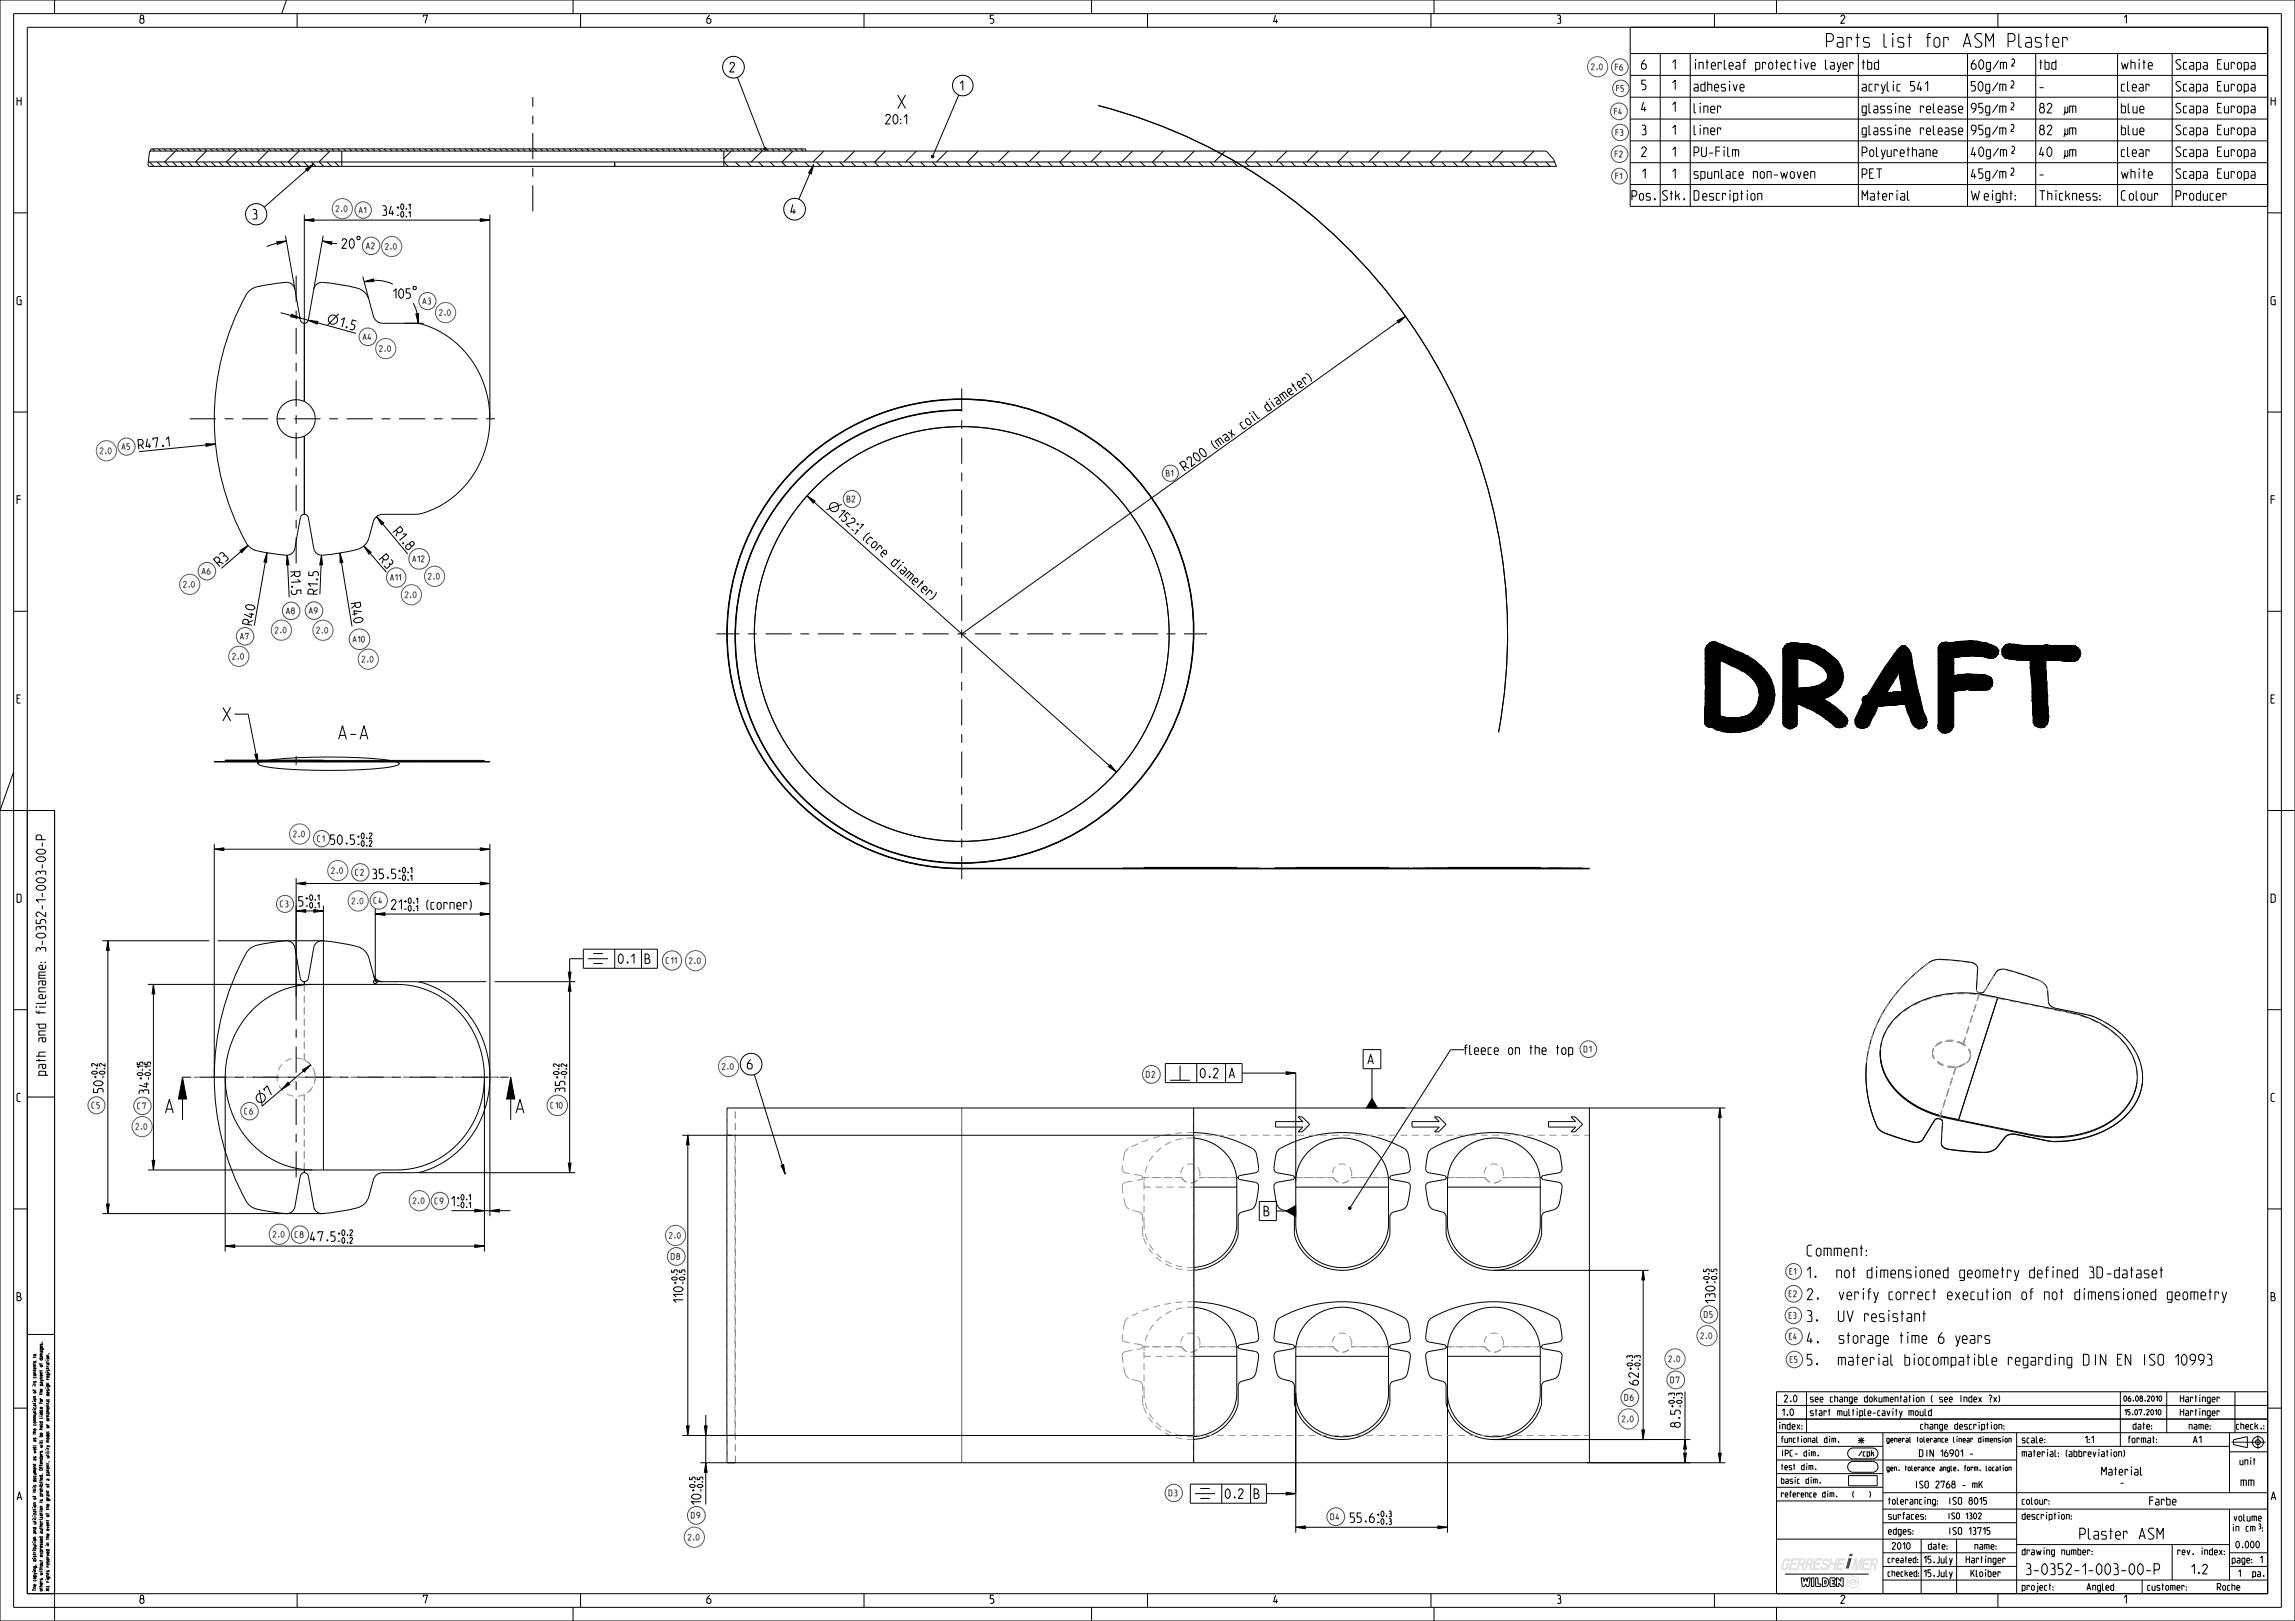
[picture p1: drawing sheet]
<svg xmlns="http://www.w3.org/2000/svg" width="841mm" height="594mm" viewBox="0 0 841 594" stroke-linecap="round" stroke-linejoin="round" font-family="sans-serif">
<defs><g id="words">
<text font-size="41.5" x="621.8" y="266.5">DRAFT</text>
<text font-size="6.7" fill="#4d4d4d" x="676.6" y="574.6">i</text>
<g font-size="6.5">
<text x="663.5" y="17.3">Parts list for ASM Plaster</text>
<text x="329.4" y="39.8">X</text>
<text x="81.9" y="264.2">X</text>
<text x="124.5" y="270.9">A-A</text>
<text x="60.6" y="407.9">A</text>
<text x="189.1" y="407.9">A</text>
<text x="680.8" y="530">*</text>
</g>
<text font-size="5.5" fill="#e3e3e3" x="652.6" y="575.2">GERRESHE MER</text>
<g font-size="5.2">
<text x="662.2" y="460.3">Comment:</text>
<text x="662.2" y="468.3">1.</text>
<text x="674.7" y="468.3">not dimensioned geometry defined 3D-dataset</text>
<text x="662.2" y="476.3">2.</text>
<text x="674.7" y="476.3">verify correct execution of not dimensioned geometry</text>
<text x="662.2" y="484.3">3.</text>
<text x="674.7" y="484.3">UV resistant</text>
<text x="662.2" y="492.3">4.</text>
<text x="674.7" y="492.3">storage time 6 years</text>
<text x="662.2" y="500.3">5.</text>
<text x="674.7" y="500.3">material biocompatible regarding DIN EN ISO 10993</text>
<text x="760.8" y="564">Plaster ASM</text>
<text x="741" y="577">3-0352-1-003-00-P</text>
</g>
<g font-size="4.6">
<text x="434.4" y="172.6" transform="rotate(-36 434.4 172.6)">R200 (max coil diameter)</text>
<text x="144" y="195.2" transform="rotate(50 144 195.2)">R1.8</text>
<text x="138.9" y="205.2" transform="rotate(49 138.9 205.2)">R3</text>
<text x="128.5" y="221.2" transform="rotate(81 128.5 221.2)">R40</text>
</g>
<g font-size="4.5">
<text x="267.4" y="26.4">2</text>
<text x="601.5" y="25.4">6</text>
<text x="612.5" y="25.4">1</text>
<text x="620.8" y="25.4">interleaf protective layer</text>
<text x="682.4" y="25.4">tbd</text>
<text x="722.4" y="25.4">60g/m²</text>
<text x="747.4" y="25.4">tbd</text>
<text x="777.4" y="25.4">white</text>
<text x="797.4" y="25.4">Scapa Europa</text>
<text x="351.8" y="33.1">1</text>
<text x="601.5" y="32.9">5</text>
<text x="612.5" y="32.9">1</text>
<text x="620.8" y="33.4">adhesive</text>
<text x="682.4" y="33.4">acrylic 541</text>
<text x="722.4" y="33.4">50g/m²</text>
<text x="747.4" y="33.4">-</text>
<text x="777.4" y="33.4">clear</text>
<text x="797.4" y="33.4">Scapa Europa</text>
<text x="601.5" y="40.9">4</text>
<text x="612.5" y="40.9">1</text>
<text x="620.8" y="41.4">liner</text>
<text x="682.4" y="41.4">glassine release</text>
<text x="722.4" y="41.4">95g/m²</text>
<text x="747.4" y="41.4">82 µm</text>
<text x="777.4" y="41.4">blue</text>
<text x="797.4" y="41.4">Scapa Europa</text>
<text x="322.3" y="45.4">20:1</text>
<text x="601.5" y="49.4">3</text>
<text x="612.5" y="49.4">1</text>
<text x="620.8" y="49.4">liner</text>
<text x="682.4" y="49.4">glassine release</text>
<text x="722.4" y="49.4">95g/m²</text>
<text x="747.4" y="49.4">82 µm</text>
<text x="777.4" y="49.4">blue</text>
<text x="797.4" y="49.4">Scapa Europa</text>
<text x="601.5" y="57.4">2</text>
<text x="612.5" y="57.4">1</text>
<text x="620.8" y="57.4">PU-Film</text>
<text x="682.4" y="57.4">Polyurethane</text>
<text x="722.4" y="57.4">40g/m²</text>
<text x="747.4" y="57.4">40 µm</text>
<text x="777.4" y="57.4">clear</text>
<text x="797.4" y="57.4">Scapa Europa</text>
<text x="601.5" y="65.4">1</text>
<text x="612.5" y="65.4">1</text>
<text x="620.8" y="65.4">spunlace non-woven</text>
<text x="682.4" y="65.4">PET</text>
<text x="722.4" y="65.4">45g/m²</text>
<text x="747.4" y="65.4">-</text>
<text x="777.4" y="65.4">white</text>
<text x="797.4" y="65.4">Scapa Europa</text>
<text x="597.4" y="73.4">Pos.</text>
<text x="608.4" y="73.4">Stk.</text>
<text x="620.8" y="73.4">Description</text>
<text x="682.4" y="73.4">Material</text>
<text x="722.4" y="73.4">Weight:</text>
<text x="747.4" y="73.4">Thickness:</text>
<text x="777.4" y="73.4">Colour</text>
<text x="797.4" y="73.4">Producer</text>
<text x="92.6" y="80.3">3</text>
<text x="140.1" y="78.9">34</text>
<text x="289.8" y="78.4">4</text>
<text x="124.4" y="119.6" transform="rotate(15 124.4 119.6)">1.5</text>
<text x="50.9" y="164.6" transform="rotate(-6 50.9 164.6)">R47.1</text>
<text x="306.7" y="189.1" transform="rotate(42 306.7 189.1)">152</text>
<text x="316.1" y="197.5" transform="rotate(42 316.1 197.5)">(core diameter)</text>
<text x="80.6" y="207.6" transform="rotate(-41 80.6 207.6)">R3</text>
<text x="106.4" y="209.6" transform="rotate(87 106.4 209.6)">R1.5</text>
<text x="116.3" y="217.8" transform="rotate(-88 116.3 217.8)">R1.5</text>
<text x="92.3" y="229.1" transform="rotate(-80 92.3 229.1)">R40</text>
<text x="121.1" y="309.4">50.5</text>
<text x="136.5" y="322">35.5</text>
<text x="109.5" y="332.1">5</text>
<text x="143.4" y="333.2">21</text>
<text x="156.4" y="333.2">(corner)</text>
<text x="226.6" y="353.1">0.1</text>
<text x="236.4" y="353.1">B</text>
<text x="501.3" y="389.9">A</text>
<text x="536.6" y="386.4">fleece on the top</text>
<text x="273.9" y="391.7">6</text>
<text x="439.9" y="395">0.2</text>
<text x="450.4" y="395">A</text>
<text x="16.7" y="398.6" transform="rotate(-90 16.7 398.6)">path and filename: 3-0352-1-003-00-P</text>
<text x="37.8" y="400.3" transform="rotate(-90 37.8 400.3)">50</text>
<text x="54.5" y="400.9" transform="rotate(-90 54.5 400.9)">34</text>
<text x="98.9" y="401.8" transform="rotate(-40 98.9 401.8)">7</text>
<text x="207" y="400.2" transform="rotate(-90 207 400.2)">35</text>
<text x="165.5" y="441.9">1</text>
<text x="463.2" y="445.5">B</text>
<text x="113.8" y="454.9">47.5</text>
<text x="250.3" y="477.3" transform="rotate(-90 250.3 477.3)">110</text>
<text x="628.5" y="477.6" transform="rotate(-90 628.5 477.6)">130</text>
<text x="600.4" y="507.5" transform="rotate(-90 600.4 507.5)">62</text>
<text x="615.7" y="523" transform="rotate(-90 615.7 523)">8.5</text>
<text x="256.9" y="551.3" transform="rotate(-90 256.9 551.3)">10</text>
<text x="449" y="549.1">0.2</text>
<text x="459.6" y="549.1">B</text>
<text x="494.8" y="557.9">55.6</text>
<text x="802.4" y="576.8">1.2</text>
</g>
<g font-size="3.9">
<text x="51.2" y="8.5">8</text>
<text x="155.1" y="8.5">7</text>
<text x="259" y="8.5">6</text>
<text x="362.9" y="8.5">5</text>
<text x="466.7" y="8.5">4</text>
<text x="570.6" y="8.5">3</text>
<text x="674.5" y="8.5">2</text>
<text x="778.4" y="8.5">1</text>
<text x="6.2" y="38.6">H</text>
<text x="832.2" y="38.6">H</text>
<text x="6.2" y="111.6">G</text>
<text x="832.2" y="111.6">G</text>
<text x="6.2" y="184.6">F</text>
<text x="832.2" y="184.6">F</text>
<text x="6.2" y="257.6">E</text>
<text x="832.2" y="257.6">E</text>
<text x="6.2" y="330.6">D</text>
<text x="832.2" y="330.6">D</text>
<text x="6.2" y="403.6">C</text>
<text x="832.2" y="403.6">C</text>
<text x="6.2" y="476.6">B</text>
<text x="832.2" y="476.6">B</text>
<text x="768.6" y="540.6">Material</text>
<text x="821.7" y="544.5">mm</text>
<text x="6.2" y="549.6">A</text>
<text x="787.2" y="551.5">Farbe</text>
<text x="832.2" y="549.6">A</text>
<text x="51.2" y="587.5">8</text>
<text x="155.1" y="587.5">7</text>
<text x="259" y="587.5">6</text>
<text x="362.9" y="587.5">5</text>
<text x="466.8" y="587.5">4</text>
<text x="570.6" y="587.5">3</text>
<text x="674.5" y="587.5">2</text>
<text x="778.4" y="587.5">1</text>
</g>
<g font-size="3.3">
<text x="653.6" y="513.8">2.0</text>
<text x="663.4" y="513.8">see change dokumentation ( see Index ?x)</text>
<text x="797.7" y="513.8">Hartinger</text>
<text x="652.6" y="518.8">1.0</text>
<text x="663.4" y="518.8">start multiple-cavity mould</text>
<text x="797.7" y="518.8">Hartinger</text>
<text x="650.6" y="523.8">index:</text>
<text x="701" y="523.8">change description:</text>
<text x="780.6" y="523.8">date:</text>
<text x="801.6" y="523.8">name:</text>
<text x="818.2" y="523.8">check.:</text>
<text x="702.8" y="533.8">DIN 16901 -</text>
<text x="741" y="533.8">material: (abbreviation)</text>
<text x="741" y="528.8">scale:</text>
<text x="763.1" y="528.8">1:1</text>
<text x="778.7" y="528.8">format:</text>
<text x="803.6" y="528.8">A1</text>
<text x="820.1" y="536.8">unit</text>
<text x="701.8" y="545.3">ISO 2768 - mK</text>
<text x="777" y="544.4">-</text>
<text x="692" y="551.3">tolerancing:ISO 8015</text>
<text x="741" y="551.3">colour:</text>
<text x="692" y="556.8">surfaces:</text>
<text x="741" y="556.8">description:</text>
<text x="818.1" y="557.4">volume</text>
<text x="692" y="562.3">edges:</text>
<text x="714" y="562.3">ISO 13715</text>
<text x="817.2" y="561.1">in cm³:</text>
<text x="693.1" y="567.8">2010</text>
<text x="705.6" y="567.8">date:</text>
<text x="723.1" y="567.8">name:</text>
<text x="741" y="569.8">drawing number:</text>
<text x="798" y="569.8">rev. index:</text>
<text x="819.1" y="567.3">0.000</text>
<text x="703.7" y="572.8">15.July</text>
<text x="719.2" y="572.8">Hartinger</text>
<text x="817.1" y="572.8">page: 1</text>
<text x="703.7" y="577.8">15.July</text>
<text x="721.2" y="577.8">Kloiber</text>
<text x="820" y="577.8">1</text>
<text x="825.1" y="577.8">pa.</text>
<text x="741" y="582.8">project:</text>
<text x="764.1" y="582.8">Angled</text>
<text x="787" y="582.8">customer:</text>
<text x="812.1" y="582.8">Roche</text>
</g>
<g font-size="3">
<text x="691.9" y="572.7">created:</text>
<text x="691.9" y="577.7">checked:</text>
</g>
<g font-size="2.9" fill="#5d5d5d">
<text x="583.1" y="25.6">2.0</text>
<text x="123.1" y="77.6">2.0</text>
<text x="141.2" y="91.4">2.0</text>
<text x="160.9" y="115.7">2.0</text>
<text x="139" y="128.8">2.0</text>
<text x="36.6" y="166.3">2.0</text>
<text x="67.2" y="215.2">2.0</text>
<text x="156.9" y="212.3">2.0</text>
<text x="148.4" y="219">2.0</text>
<text x="100.8" y="232">2.0</text>
<text x="116" y="232">2.0</text>
<text x="85.2" y="241.6">2.0</text>
<text x="132.6" y="242.7">2.0</text>
<text x="107.5" y="306.7">2.0</text>
<text x="121.4" y="320.1">2.0</text>
<text x="128.9" y="331.3">2.0</text>
<text x="252.5" y="353.1">2.0</text>
<text x="264.6" y="391.9">2.0</text>
<text x="49.7" y="413.9">2.0</text>
<text x="151.3" y="441.1">2.0</text>
<text x="100" y="453.4">2.0</text>
<text x="245.2" y="453.8">2.0</text>
<text x="623.2" y="490.6">2.0</text>
<text x="611.4" y="499.1">2.0</text>
<text x="594.4" y="521.1">2.0</text>
<text x="252.1" y="564.4">2.0</text>
</g>
<g font-size="2.9" fill="#4d4d4d">
<text x="591.9" y="25.7">F6</text>
<text x="592.4" y="33.5">F5</text>
<text x="591.6" y="41.9">F4</text>
<text x="592.2" y="49.6">F3</text>
<text x="591.8" y="57.6">F2</text>
<text x="592.1" y="65.6">F1</text>
<text x="131.5" y="78.1">A1</text>
<text x="134.2" y="91.2">A2</text>
<text x="154.9" y="111.4">A3</text>
<text x="133" y="124.5">A4</text>
<text x="44.6" y="164.8">A5</text>
<text x="427.4" y="174.5">B1</text>
<text x="310.4" y="184">B2</text>
<text x="151.2" y="205.9">A12</text>
<text x="74" y="210.4">A6</text>
<text x="143" y="212.7">A11</text>
<text x="104.9" y="225">A8</text>
<text x="113.3" y="224.9">A9</text>
<text x="88" y="234.3">A7</text>
<text x="129.3" y="235.3">A10</text>
<text x="116.3" y="308.4">C1</text>
<text x="130.3" y="320.8">C2</text>
<text x="102.7" y="332.3">C3</text>
<text x="137" y="331.1">C4</text>
<text x="244.1" y="353.1">C11</text>
<text x="580.4" y="385.6">D1</text>
<text x="420.1" y="394.8">D2</text>
<text x="33.7" y="406.1">C5</text>
<text x="50.4" y="406.3">C7</text>
<text x="201.8" y="406.1">C10</text>
<text x="89.7" y="408.3">C6</text>
<text x="159.4" y="441.2">C9</text>
<text x="108.1" y="453.5">C8</text>
<text x="246" y="461.5">D8</text>
<text x="655.8" y="467">E1</text>
<text x="655.6" y="475.2">E2</text>
<text x="624.5" y="482.8">D5</text>
<text x="655.6" y="483.1">E3</text>
<text x="655.7" y="490.8">E4</text>
<text x="656" y="499.3">E5</text>
<text x="612.2" y="506.8">D7</text>
<text x="595.4" y="513.2">D6</text>
<text x="428.3" y="548.2">D3</text>
<text x="253.3" y="556.4">D9</text>
<text x="487.6" y="556.9">D4</text>
</g>
<g font-size="2.9">
<text x="652.6" y="528.6">functional dim.</text>
<text x="652.6" y="533.6">IPC- dim.</text>
<text x="681" y="533.6">/cpk</text>
<text x="652.6" y="538.6">test dim.</text>
<text x="652.6" y="543.6">basic dim.</text>
<text x="652.6" y="548.6">reference dim.</text>
<text x="678.7" y="548.6">(</text>
<text x="684.8" y="548.6">)</text>
<text x="713.8" y="556.6">ISO 1302</text>
</g>
<g font-size="2.7">
<text x="145.4" y="76.8">+0.1</text>
<text x="145.4" y="79.6">-0.1</text>
<text x="311.6" y="194.4" transform="rotate(42 311.6 194.4)">-1</text>
<text x="313.5" y="192.3" transform="rotate(42 313.5 192.3)">+1</text>
<text x="130.9" y="307.3">+0.2</text>
<text x="130.9" y="310.1">-0.2</text>
<text x="146" y="319.9">+0.1</text>
<text x="146" y="322.7">-0.1</text>
<text x="112" y="330">+0.1</text>
<text x="112" y="332.8">-0.1</text>
<text x="148.1" y="331.1">+0.1</text>
<text x="148.1" y="333.9">-0.1</text>
<text x="35.7" y="395.1" transform="rotate(-90 35.7 395.1)">+0.2</text>
<text x="38.5" y="395.1" transform="rotate(-90 38.5 395.1)">-0.2</text>
<text x="52.4" y="395.6" transform="rotate(-90 52.4 395.6)">+0.15</text>
<text x="55.2" y="395.6" transform="rotate(-90 55.2 395.6)">-0.15</text>
<text x="204.9" y="395.2" transform="rotate(-90 204.9 395.2)">+0.2</text>
<text x="207.7" y="395.2" transform="rotate(-90 207.7 395.2)">-0.2</text>
<text x="167.5" y="439.8">+0.1</text>
<text x="167.5" y="442.6">-0.1</text>
<text x="123.8" y="452.8">+0.2</text>
<text x="123.8" y="455.6">-0.2</text>
<text x="248.2" y="470.6" transform="rotate(-90 248.2 470.6)">+0.5</text>
<text x="251" y="470.6" transform="rotate(-90 251 470.6)">-0.5</text>
<text x="626.4" y="470.3" transform="rotate(-90 626.4 470.3)">+0.5</text>
<text x="629.2" y="470.3" transform="rotate(-90 629.2 470.3)">-0.5</text>
<text x="598.3" y="502" transform="rotate(-90 598.3 502)">+0.3</text>
<text x="601.1" y="502" transform="rotate(-90 601.1 502)">-0.3</text>
<text x="613.6" y="515.7" transform="rotate(-90 613.6 515.7)">+0.3</text>
<text x="616.4" y="515.7" transform="rotate(-90 616.4 515.7)">-0.3</text>
<text x="254.8" y="546.6" transform="rotate(-90 254.8 546.6)">+0.5</text>
<text x="257.6" y="546.6" transform="rotate(-90 257.6 546.6)">-0.5</text>
<text x="504.6" y="555.8">+0.3</text>
<text x="504.6" y="558.6">-0.3</text>
</g>
<g font-size="2.6">
<text x="777.7" y="513.5">06.08.2010</text>
<text x="777.7" y="518.5">15.07.2010</text>
<text x="688" y="528.5">general tolerance linear dimension</text>
</g>
<text font-size="2.5" x="687.8" y="539">gen. tolerance angle, form, location</text>
<g font-size="1.6">
<text x="15.6" y="519.7" transform="rotate(-90 15.6 519.7)">liable for the payment of damages.</text>
<text x="18" y="520.7" transform="rotate(-90 18 520.7)">ornamental design registration.</text>
<text x="13.2" y="522.3" transform="rotate(-90 13.2 522.3)">communication of its contents to</text>
<text x="13.2" y="583" transform="rotate(-90 13.2 583)">The copying, distribution and utilization of this document as well as the</text>
<text x="15.6" y="583" transform="rotate(-90 15.6 583)">others without expressed authorization is prohibited. Offenders will be held</text>
<text x="18" y="583" transform="rotate(-90 18 583)">All rights reserved in the event of the grant of a patent, utility model or</text>
</g>
</g></defs>
<path d="M512 117.5l3.1-1.6-2.6 2.4zM66.9 394.7l1.5 8h-3zM187.1 394.7l1.5 8h-3zM494.2 442.5l.3-.3 .4 .1 .2 .4-.2 .4-.4 .1-.3-.3zM617 532.5h1l-.5 3.5zM617.5 527.5l.5 3.5h-1zM474.8 559.7l3.5-.5v1zM526.9 559.2l3.5 .5-3.5 .5z" fill="#000"/>
<g fill="none" stroke="#000" stroke-width=".37">
<path d="M0 0h841v594h-841zM5 5h831v584h-831zM10 10h821v574h-821zM20 0v5M105 0l-1.8 5M108.9 5v5M210 0v5M212.8 5v5M316.6 5v5M400 0v5M420.5 5v5M524.4 5v5"/>
<path d="M525.5 0v5M597.4 10v65.6h233.6M597.4 19.6h233.6M608.4 19.6v56M619.4 19.6v56M628.2 5v5M651 0v5M681 19.6v56M721 19.6v56M732.1 5v5M746 19.6v56M776 19.6v56"/>
<path d="M796 19.6v56M402.4 38.7a200 200 0 0 1 146.8 229.7M402.4 38.6a200 200 0 0 1 146.8 229.7M597.4 27.6h233.6M597.4 35.6h233.6M54.3 59.4h515.4M54.8 59.4l1.6 1.6M55 55.4h511.6l2.7 3 1.1 2.6h-516l-.2-.8 .6-4.5 .6-1.1h239.9v.8M55.9 54.6l.8 .8M57.6 59.4l1.6 1.6M58 54.6l.8 .8M60.1 54.6l.8 .8"/>
<path d="M60.4 59.4l1.6 1.6M62.3 54.6l.8 .8M63.3 59.4l1.6 1.6M64.3 55.4l-4 4M64.4 54.6l.8 .8M66.1 59.4l1.6 1.6M66.5 54.6l.8 .8M68.6 54.6l.8 .8M68.9 59.4l1.6 1.6M70.8 54.6l.8 .8M71.7 59.4l1.6 1.6M72.9 54.6l.8 .8"/>
<path d="M74.6 59.4l1.6 1.6M75 54.6l.8 .8M75.6 55.4l-4 4M77.1 54.6l.8 .8M77.4 59.4l1.6 1.6M79.2 54.6l.8 .8M80.2 59.4l1.6 1.6M81.4 54.6l.8 .8M83.1 59.4l1.6 1.6M83.5 54.6l.8 .8M85.6 54.6l.8 .8M85.9 59.4l1.6 1.6"/>
<path d="M86.9 55.4l-4 4M87.7 54.6l.8 .8M88.7 59.4l1.6 1.6M89.8 54.6l.8 .8M91.5 59.4l1.6 1.6M92 54.6l.8 .8M94.1 54.6l.8 .8M94.4 59.4l1.6 1.6M96.2 54.6l.8 .8M97.2 59.4l1.6 1.6M98.2 55.4l-4 4M98.3 54.6l.8 .8"/>
<path d="M100 59.4l1.6 1.6M100.5 54.6l.8 .8M102.6 54.6l.8 .8M102.9 59.4l1.6 1.6M104.7 54.6l.8 .8M105.7 59.4l1.6 1.6M106.8 54.6l.8 .8M108.5 59.4l1.6 1.6M108.9 54.6l.8 .8M109.6 55.4l-4 4M111.1 54.6l.8 .8M111.3 59.4l1.6 1.6"/>
<path d="M113.2 54.6l.8 .8M114.2 59.4l1.6 1.6M115.3 54.6l.8 .8M117 59.4l1.6 1.6M117.4 54.6l.8 .8M119.5 54.6l.8 .8M119.8 59.4l1.6 1.6M120.9 55.4l-4 4M121.7 54.6l.8 .8M122.7 59.4l1.6 1.6M123.8 54.6l.8 .8M125.3 55.4v5.6"/>
<path d="M125.9 54.6l.8 .8M128 54.6l.8 .8M130.2 54.6l.8 .8M132.3 54.6l.8 .8M134.4 54.6l.8 .8M136.5 54.6l.8 .8M138.6 54.6l.8 .8M140.8 54.6l.8 .8M142.9 54.6l.8 .8M145 54.6l.8 .8M147.1 54.6l.8 .8M149.2 54.6l.8 .8"/>
<path d="M151.4 54.6l.8 .8M153.5 54.6l.8 .8M155.6 54.6l.8 .8M157.7 54.6l.8 .8M159.8 54.6l.8 .8M162 54.6l.8 .8M164.1 54.6l.8 .8M166.2 54.6l.8 .8M168.3 54.6l.8 .8M170.5 54.6l.8 .8M172.6 54.6l.8 .8M174.7 54.6l.8 .8"/>
<path d="M176.8 54.6l.8 .8M178.9 54.6l.8 .8M181.1 54.6l.8 .8M183.2 54.6l.8 .8M185.3 54.6l.8 .8M187.4 54.6l.8 .8M189.5 54.6l.8 .8M191.7 54.6l.8 .8M193.8 54.6l.8 .8M195.9 54.6l.8 .8M198 54.6l.8 .8M200.2 54.6l.8 .8"/>
<path d="M202.3 54.6l.8 .8M204.4 54.6l.8 .8M206.5 54.6l.8 .8M208.6 54.6l.8 .8M210.8 54.6l.8 .8M212.9 54.6l.8 .8M215 54.6l.8 .8M217.1 54.6l.8 .8M219.2 54.6l.8 .8M221.4 54.6l.8 .8M223.5 54.6l.8 .8M225.3 59.4v1.6"/>
<path d="M225.6 54.6l.8 .8M227.7 54.6l.8 .8M229.9 54.6l.8 .8M232 54.6l.8 .8M234.1 54.6l.8 .8M236.2 54.6l.8 .8M238.3 54.6l.8 .8M240.5 54.6l.8 .8M242.6 54.6l.8 .8M244.7 54.6l.8 .8M246.8 54.6l.8 .8M248.9 54.6l.8 .8"/>
<path d="M251.1 54.6l.8 .8M253.2 54.6l.8 .8M255.3 54.6l.8 .8M257.4 54.6l.8 .8M259.6 54.6l.8 .8M261.7 54.6l.8 .8M263.8 54.6l.8 .8M265.3 55.4v5.6M265.3 59.4l1.6 1.6M265.9 54.6l.8 .8M268 55.4l-2.7 2.7M268 54.6l.8 .8"/>
<path d="M269.5 59.4l1.6 1.6M270.2 54.6l.8 .8M272.3 54.6l.8 .8M273.7 59.4l1.6 1.6M274.4 54.6l.8 .8M276.5 54.6l.8 .8M278 59.4l1.6 1.6M278.6 54.6l.8 .8M279.3 55.4l-4 4M280.8 54.6l.8 .8M282.2 59.4l1.6 1.6M282.9 54.6l.8 .8"/>
<path d="M285 54.6l.8 .8M286.5 59.4l1.6 1.6M287.1 54.6l.8 .8M289.2 54.6l.8 .8M290.6 55.4l-4 4M290.7 59.4l1.6 1.6M291.4 54.6l.8 .8M293.5 54.6l.8 .8M295 59.4l1.6 1.6M299.2 59.4l1.6 1.6M301.9 55.4l-4 4M303.4 59.4l1.6 1.6"/>
<path d="M307.7 59.4l1.6 1.6M311.9 59.4l1.6 1.6M313.2 55.4l-4 4M316.2 59.4l1.6 1.6M320.4 59.4l1.6 1.6M324.5 55.4l-4 4M324.7 59.4l1.6 1.6M328.9 59.4l1.6 1.6M333.1 59.4l1.6 1.6M335.8 55.4l-4 4M337.4 59.4l1.6 1.6M341.6 59.4l1.6 1.6"/>
<path d="M345.9 59.4l1.6 1.6M347.1 55.4l-4 4M350.1 59.4l1.6 1.6M354.4 59.4l1.6 1.6M358.5 55.4l-4 4M358.6 59.4l1.6 1.6M362.8 59.4l1.6 1.6M367.1 59.4l1.6 1.6M369.8 55.4l-4 4M371.3 59.4l1.6 1.6M375.6 59.4l1.6 1.6M379.8 59.4l1.6 1.6"/>
<path d="M381.1 55.4l-4 4M384 59.4l1.6 1.6M388.3 59.4l1.6 1.6M392.4 55.4l-4 4M392.5 59.4l1.6 1.6M396.8 59.4l1.6 1.6M401 59.4l1.6 1.6M403.7 55.4l-4 4M405.3 59.4l1.6 1.6M409.5 59.4l1.6 1.6M413.7 59.4l1.6 1.6M415 55.4l-4 4"/>
<path d="M418 59.4l1.6 1.6M422.2 59.4l1.6 1.6M426.3 55.4l-4 4M426.5 59.4l1.6 1.6M430.7 59.4l1.6 1.6M435 59.4l1.6 1.6M437.7 55.4l-4 4M439.2 59.4l1.6 1.6M443.4 59.4l1.6 1.6M447.7 59.4l1.6 1.6M449 55.4l-4 4M451.9 59.4l1.6 1.6"/>
<path d="M456.2 59.4l1.6 1.6M460.3 55.4l-4 4M460.4 59.4l1.6 1.6M464.7 59.4l1.6 1.6M468.9 59.4l1.6 1.6M471.6 55.4l-4 4M473.1 59.4l1.6 1.6M477.4 59.4l1.6 1.6M481.6 59.4l1.6 1.6M482.9 55.4l-4 4M485.9 59.4l1.6 1.6M490.1 59.4l1.6 1.6"/>
<path d="M494.2 55.4l-4 4M494.4 59.4l1.6 1.6M498.6 59.4l1.6 1.6M502.8 59.4l1.6 1.6M505.5 55.4l-4 4M507.1 59.4l1.6 1.6M511.3 59.4l1.6 1.6M515.6 59.4l1.6 1.6M516.9 55.4l-4 4M519.8 59.4l1.6 1.6M524.1 59.4l1.6 1.6M528.2 55.4l-4 4"/>
<path d="M528.3 59.4l1.6 1.6M532.5 59.4l1.6 1.6M536.8 59.4l1.6 1.6M539.5 55.4l-4 4M541 59.4l1.6 1.6M545.3 59.4l1.6 1.6M549.5 59.4l1.6 1.6M550.8 55.4l-4 4M553.8 59.4l1.6 1.6M558 59.4l1.6 1.6M562.1 55.4l-4 4M562.2 59.4l1.6 1.6"/>
<path d="M566.5 59.4l1.6 1.6M569.6 59.2l-.2 .2M597.4 43.6h233.6M597.4 51.6h233.6M597.4 59.6h233.6M5 78h5M597.4 67.6h233.6M831 78h5M104.8 103.5l1.9 .4 1.2 1.4 2.1 11.9 .7 1 .8 .3v28.6a7 7 0 0 0-10 6.4 7 7 0 0 0 10 6.3v28.7l-.8 .2-.7 1-2.1 11.9-1.2 1.4-1.9 .5M512 117.5l3.1-1.6-2.6 2.4zM515.1 115.9l-162.7 116.4M5 151h5"/>
<path d="M831 151h5M5 224h5M831 224h5M78.5 279l101 .2zM78.6 279l.2 .2M78.9 279l.2 .2M79.2 279l.2 .2M79.5 279l.1 .2M79.8 279l.1 .2M80 279l.2 .2M80.3 279l.2 .2M80.6 279l.2 .2"/>
<path d="M80.9 279l.2 .2M81.2 279l.1 .2M81.5 279l.1 .2M81.7 279l.2 .2M82 279l.2 .2M82.3 279l.2 .2M82.5 278.6v.4l.4-.4M82.5 278.6h95v.4M82.5 278.6h36M82.6 279l.2 .2M82.7 278.6h.1M82.9 279l.1 .2"/>
<path d="M83.1 278.6h.1M83.2 279l.1 .2M83.3 278.6h.1M83.4 279l.2 .2M83.6 278.6h.1M83.8 278.6h.1M84 278.6l-.3 .4 .2 .2M84 279l.2 .2M84.2 278.6h.1M84.3 279l.1 .2M84.4 278.6h.1M84.6 279l.1 .2"/>
<path d="M84.6 278.6h.1M84.8 278.6h.1M85 278.6h.1M85.1 279l.2 .2M85.2 278.6l-.3 .4 .1 .2M85.3 278.6h.1M85.4 279l.2 .2M85.5 278.6h.1M85.7 278.6h.1M85.7 279l.2 .2M85.9 278.6h.1M86 279l.1 .2"/>
<path d="M86.1 278.6h.1M86.3 279l.1 .2M86.3 278.6l-.3 .4M86.5 278.6h.1M86.6 279l.1 .2M86.7 278.6h.1M86.8 279l.2 .2M86.9 278.6h.1M87.2 278.6h.1M87.4 278.6l-.3 .4 .2 .2M87.4 279l.2 .2M87.6 278.6h.1"/>
<path d="M87.7 279l.1 .2M87.8 278.6h.1M88 279l.1 .2M88 278.6h.1M88.2 278.6h.1M88.4 278.6h.1M88.5 279l.2 .2M88.6 278.6l-.4 .4 .2 .2M88.8 279l.2 .2M88.9 278.6h.1M89.1 278.6h.1M89.1 279l.2 .2"/>
<path d="M89.3 278.6h.1M89.5 278.6h.1M89.7 279l.1 .2M89.7 278.6l-.3 .4 .1 .2M89.9 278.6h.1M89.9 279l.2 .2M90.1 278.6h.1M90.2 279l.2 .2M90.3 278.6h.1M90.6 278.6h.1M90.8 278.6l-.3 .4 .2 .2M90.8 279l.2 .2"/>
<path d="M91 278.6h.1M91.1 279l.1 .2M91.2 278.6h.1M91.4 279l.1 .2M91.4 278.6h.1M91.6 278.6h.1M91.8 278.6h.1M91.9 279l.2 .2M92 278.6l-.4 .4 .2 .2M92 278.6h.1M92.2 279l.2 .2M92.3 278.6h.1"/>
<path d="M92.5 278.6h.1M92.5 279l.2 .2M92.7 278.6h.1M92.9 278.6h.1M93.1 279l.1 .2M93.1 278.6l-.3 .4 .1 .2M93.3 278.6h.1M93.3 279l.2 .2M93.5 278.6h.1M93.6 279l.2 .2M93.7 278.6h.1M93.9 278.6h.1"/>
<path d="M94.2 278.6l-.3 .4 .2 .2M94.2 279l.1 .2M94.4 278.6h.1M94.5 279l.1 .2M94.5 279.9l.7-.6a109 109 0 0 1 25.3-1.9l5.7 .1a94.4 94.4 0 0 1 19.5 1.8l.7 .6-.7 .5a109 109 0 0 1-25.2 1.9h-5.8a94.4 94.4 0 0 1-19.5-1.9zM94.6 278.6h.1M94.8 279l.1 .2M94.8 278.6h.1M95 278.6h.1M95.2 278.6h.1M95.3 279l.2 .2M95.4 278.6l-.4 .4 .2 .2"/>
<path d="M95.4 278.6h.1M95.6 279l.2 .2M95.6 278.6h.1M95.9 278.6h.1M95.9 279l.1 .2M96.1 278.6h.1M96.3 278.6h.1M96.5 279l.1 .2M96.5 278.6l-.3 .4 .1 .2M96.7 278.6h.1M96.7 279l.2 .2M96.9 278.6h.1"/>
<path d="M97 279l.2 .2M97.1 278.6h.1M97.3 278.6h.1M97.6 278.6l-.3 .4 .2 .2M97.6 279l.1 .2M97.8 278.6h.1M97.9 279l.1 .2M98 278.6h.1M98.1 279l.2 .2M98.2 278.6h.1M98.4 278.6h.1M98.6 278.6h.1"/>
<path d="M98.7 279l.2 .2M98.8 278.6l-.4 .4 .2 .2M98.8 278.6h.1M99 279l.2 .2M99 278.6h.1M99.3 278.6h.1M99.3 279l.1 .2M99.5 278.6h.1M99.7 278.6h.1M99.8 279l.2 .2M99.9 278.6l-.3 .4 .1 .2M100.1 278.6h.1"/>
<path d="M100.1 279l.2 .2M100.3 278.6h.1M100.4 279l.2 .2M100.5 278.6h.1M100.7 278.6h.1M100.9 278.6l-.2 .4 .2 .2M101 279l.1 .2M101.2 278.6h.1M101.3 279l.1 .2M101.4 278.6h.1M101.5 278.6v.6M101.6 278.6h.1"/>
<path d="M101.8 278.6h.1M102 278.6h.1M102.2 278.6h.1M102.4 278.6h.1M102.6 278.6h.1M102.9 278.6h.1M103.1 278.6h.1M103.3 278.6h.1M103.5 278.6h.1M103.7 278.6h.1M103.9 278.6h.1M104.1 278.6h.1"/>
<path d="M104.3 278.6h.1M104.6 278.6h.1M104.8 278.6h.1M105 278.6h.1M105.2 278.6h.1M105.4 278.6h.1M105.6 278.6h.1M105.8 278.6h.1M106 278.6h.1M106.3 278.6h.1M106.5 278.6h.1M106.7 278.6h.1"/>
<path d="M106.9 278.6h.1M107.1 278.6h.1M107.3 278.6h.1M107.5 278.6h.1M107.7 278.6h.1M107.9 278.6h.1M108.2 278.6h.1M108.4 278.6h.1M108.6 278.6h.1M108.8 278.6h.1M109 278.6h.1M109.2 278.6h.1"/>
<path d="M109.4 278.6h.1M109.6 278.6h.1M109.9 278.6h.1M110.1 278.6h.1M110.3 278.6h.1M110.5 278.6h.1M110.7 278.6h.1M110.9 278.6h.1M111.1 278.6h.1M111.3 278.6h.1M111.5 279v.2M111.6 278.6h.1"/>
<path d="M111.8 278.6h.1M112 278.6h.1M112.2 278.6h.1M112.4 278.6h.1M112.6 278.6h.1M112.8 278.6h.1M113 278.6h.1M113.3 278.6h.1M113.5 278.6h.1M113.7 278.6h.1M113.9 278.6h.1M114.1 278.6h.1"/>
<path d="M114.3 278.6h.1M114.5 278.6h.1M114.7 278.6h.1M114.9 278.6h.1M115.2 278.6h.1M115.4 278.6h.1M115.5 278.6v.6M115.5 279l.2 .2M115.6 278.6h.1M115.8 278.6l-.3 .3M115.8 278.6h.1M115.9 279l.2 .2"/>
<path d="M116 278.6h.1M116.2 278.6h.1M116.4 279l.1 .2M116.4 278.6h.1M116.6 278.6h.1M116.8 279l.2 .2M116.9 278.6l-.4 .4M117.1 278.6h.1M117.2 279l.2 .2M117.3 278.6h.1M117.5 278.6h.1M117.7 278.6h.1"/>
<path d="M117.9 278.6h.1M118.1 278.6l-.4 .4 .1 .2M118.1 279l.1 .2M118.1 278.6h.1M118.3 278.6h.1M118.5 279l.1 .2M118.9 279l.2 .2M119.2 278.6l-.4 .4M119.3 279l.2 .2M119.8 279l.1 .2M120.2 279l.1 .2M120.3 278.6l-.4 .4"/>
<path d="M120.6 279l.2 .2M121.4 278.6l-.4 .4 .2 .2M121.5 279l.1 .2M121.9 279l.1 .2M122.3 279l.2 .2M122.6 278.6l-.4 .4M122.7 279l.2 .2M123.2 279l.1 .2M123.6 279l.1 .2M123.7 278.6l-.4 .4M124 279l.2 .2M124.8 278.6l-.4 .4 .2 .2"/>
<path d="M124.9 279l.1 .2M125.3 279l.1 .2M125.7 279l.2 .2M126 278.6l-.4 .4M126.1 279l.2 .2M126.6 279l.1 .2M127 279l.1 .2M127.1 278.6l-.4 .4M127.4 279l.2 .2M128.2 278.6l-.4 .4 .2 .2M128.2 279l.2 .2M128.7 279l.1 .2"/>
<path d="M129.1 279l.2 .2M129.4 278.6l-.4 .4M129.5 279l.2 .2M129.9 279l.2 .2M130.4 279l.1 .2M130.5 278.6l-.4 .4M130.8 279l.2 .2M131.6 278.6l-.4 .4 .2 .2M131.6 279l.2 .2M132.1 279l.1 .2M132.5 279l.2 .2M132.8 278.6l-.4 .4"/>
<path d="M132.9 279l.2 .2M133.3 279l.2 .2M133.8 279l.1 .2M133.9 278.6l-.4 .4M134.2 279l.1 .2M135 278.6l-.4 .4 .2 .2M135 279l.2 .2M135.5 279l.1 .2M135.9 279l.1 .2M136.2 278.6l-.4 .4M136.3 279l.2 .2M136.7 279l.2 .2"/>
<path d="M137.2 279l.1 .2M137.3 278.6l-.4 .4M137.6 279l.1 .2M138 279l.2 .2M138.4 278.6l-.4 .4M138.4 279l.2 .2M138.9 279l.1 .2M139.3 279l.1 .2M139.5 278.6l-.4 .4M139.7 279l.2 .2M140.1 279l.2 .2M140.6 279l.1 .2"/>
<path d="M140.7 278.6l-.4 .4M141 279l.1 .2M141.4 279l.2 .2M141.8 278.6l-.4 .4M141.8 279l.2 .2M142.2 279l.2 .2M142.7 279l.1 .2M142.9 278.6l-.4 .4M143.1 279l.2 .2M143.5 279l.2 .2M143.9 279l.2 .2M144.1 278.6l-.4 .4"/>
<path d="M144.4 279l.1 .2M145.2 278.6l-.4 .4 .2 .2M145.2 279l.2 .2M145.6 279l.2 .2M146.1 279l.1 .2M146.3 278.6l-.4 .4M146.5 279l.2 .2M146.9 279l.2 .2M147.3 279l.2 .2M147.5 278.6l-.4 .4M147.8 279l.1 .2M148.6 278.6l-.4 .4 .1 .2"/>
<path d="M148.6 279l.2 .2M149 279l.2 .2M149.5 279l.1 .2M149.7 278.6l-.4 .4M149.9 279l.1 .2M150.3 279l.2 .2M150.7 279l.2 .2M150.9 278.6l-.4 .4M151.2 279l.1 .2M152 278.6l-.4 .4 .1 .2M152 279l.2 .2M152.4 279l.2 .2"/>
<path d="M152.9 279l.1 .2M153.1 278.6l-.4 .4M153.3 279l.1 .2M153.7 279l.2 .2M154.1 279l.2 .2M154.3 278.6l-.4 .4M154.6 279l.1 .2M155.4 278.6l-.4 .4 .1 .2M155.4 279l.2 .2M155.8 279l.2 .2M156.2 279l.2 .2M156.5 278.6l-.4 .4"/>
<path d="M156.7 279l.1 .2M157.1 279l.2 .2M157.5 279l.2 .2M157.7 278.6l-.4 .4M157.9 279l.2 .2M158.8 278.6l-.4 .4 .1 .2M158.8 279l.2 .2M159.2 279l.2 .2M159.6 279l.2 .2M159.9 278.6l-.4 .4M160.1 279l.1 .2M160.5 279l.2 .2"/>
<path d="M160.9 279l.2 .2M161 278.6l-.4 .4M161.3 279l.2 .2M162.2 278.6l-.4 .4 .1 .2M162.2 279l.1 .2M162.6 279l.2 .2M163 279l.2 .2M163.3 278.6l-.4 .4M163.5 279l.1 .2M163.9 279l.1 .2M164.3 279l.2 .2M164.4 278.6l-.4 .4"/>
<path d="M164.7 279l.2 .2M165.6 278.6l-.4 .4 .1 .2M165.6 279l.1 .2M166 279l.2 .2M166.4 279l.2 .2M166.7 278.6l-.4 .4M166.9 279l.1 .2M167.3 279l.1 .2M167.7 279l.2 .2M167.8 278.6l-.4 .4M168.1 279l.2 .2M169 278.6l-.4 .4 .1 .2"/>
<path d="M169 279l.1 .2M169.4 279l.2 .2M169.8 279l.2 .2M170.1 278.6l-.4 .4M170.2 279l.2 .2M170.7 279l.1 .2M171.1 279l.2 .2M171.2 278.6l-.4 .4M171.5 279l.2 .2M172.4 278.6l-.4 .4 .1 .2M172.4 279l.1 .2M172.8 279l.2 .2"/>
<path d="M173.2 279l.2 .2M173.5 278.6l-.4 .4M173.6 279l.2 .2M174.1 279l.1 .2M174.5 279l.2 .2M174.6 278.6l-.4 .4M174.9 279l.2 .2M175.8 278.6l-.4 .4 .1 .2M175.8 279l.1 .2M176.2 279l.1 .2M176.6 279l.2 .2M176.9 278.6l-.4 .4"/>
<path d="M177 279l.2 .2M177.5 279l.1 .2M177.9 279l.1 .2M178.3 279l.2 .2M178.7 279l.2 .2M179.2 279l.1 .2M5 282.9l-5 14.1h20v297M831 297h10M419.2 318.1v-.2h34v.2M474.8 318.1v-.2h34v.2M530.4 318.1v-.2h34v.2M104.8 344.7l1.9 .5 1.2 1.4 2.1 11.9 .4 .7 1.1 .5v1.2"/>
<path d="M136.8 357.1l.7 2.6h2.8M722.1 352.6l.4 .1a2.54 2.54 0 0 1 2.2 2.2l-.4 7.8a1.27 1.27 0 0 0 1.1 1.1l-.1 .4M5 370h5M92.3 370.2a31 31 0 0 1 22.2-9.5h31a33 33 0 0 1 32 34 33 33 0 0 1-32 34h-31a33 33 0 0 1-32-34 35 35 0 0 1 9.8-24.5zM118.5 360.7v68M732.1 365.6l26.3 5.3a32.9 32.9 0 0 1 22.5 14.9 17.9 17.9 0 0 1 2.2 10.8M732.1 365.5a41.3 41.3 0 0 0-34.1 4.6 18.8 18.8 0 0 0-8.5 20 26.9 26.9 0 0 0 16.8 17.1l3.7 1.3 3.8 1M732.1 365.5l-14.4 44.8M831 370h5M66.9 394.7l1.5 8h-3zM66.9 394.7v15.7M187.1 394.7l1.5 8h-3z"/>
<path d="M187.1 394.7v15.7M536.6 384.7h-5l-36.7 57.6M783.1 396.6a21.8 21.8 0 0 1-13.7 16.5 41.4 41.4 0 0 1-25.4 2.6l-30.2-6.2M783.1 396.6a21.8 21.8 0 0 1-13.7 16.8 41.4 41.4 0 0 1-25.4 2.6l-30.2-6.2a32.9 32.9 0 0 1-22.5-14.8 18 18 0 0 1-2.2-10.5 21.4 21.4 0 0 0 10.5 19.1 39 39 0 0 0 14.2 5.9M10 402h10M437.5 417.1a16.4 16.4 0 0 1 15.7 15.9v15.5a16.4 16.4 0 0 1-15.7 16M709 410.4l-4.4 7a3.4 3.4 0 0 1-3.6 1M709 410.5l-4.7 7.4-1.5 .7h-1.8M710.7 409.9l-1.7 .6M710.7 409.9h-1.1l-.6 .5M710.9 409.1l-.2 .8M717.7 410.3h.1"/>
<path d="M111.5 428.6v1.1l-.8 .3-.7 1-2.1 11.9-1.2 1.4-1.9 .4M437.5 435h15.7M461.2 428.2l-.2 .8-.6 .6-6.1 1.2-.6 .7h-.6M466.8 428.2l.2 .8 .6 .6 6.1 1.2 .6 .7h.6M474.8 435h34M479.6 421.9a17.3 17.3 0 0 1 29.1 9.1l.1 17.5a17 17 0 0 1-26.7 13.2 15.8 15.8 0 0 1-7.3-13.2v-15.5a15.5 15.5 0 0 1 4.8-11.1zM516.8 428.2l-.2 .8-.6 .6-6.1 1.2-.6 .7h-.6M522.4 428.2l.2 .8 .6 .6 6.1 1.2 .6 .7h.6M530.4 435h34M535.2 421.9a17.3 17.3 0 0 1 29.1 9.1l.1 17.5a17 17 0 0 1-26.7 13.2 15.8 15.8 0 0 1-7.3-13.2v-15.5a15.5 15.5 0 0 1 4.8-11.1zM572.4 428.2l-.2 .8-.6 .6-6.1 1.2-.6 .7h-.6M5 443h5"/>
<path d="M494.2 442.5l.3-.3 .4 .1 .2 .4-.2 .4-.4 .1-.3-.3zM831 443h5M437.5 479.1a16.4 16.4 0 0 1 15.7 15.9v15.5a16.4 16.4 0 0 1-15.8 16M10 489h10M437.5 497h15.7M461.2 490.2l-.2 .8-.6 .6-6.1 1.2-.6 .7h-.6M466.8 490.2l.2 .8 .6 .6 6.1 1.2 .6 .7h.6M474.8 497h34M516.8 490.2l-.2 .8-.6 .6-6.1 1.2-.6 .7h-.6M522.4 490.2l.2 .8 .6 .6 6.1 1.2 .6 .7h.6M530.4 497h34M572.4 490.2l-.2 .8-.6 .6-6.1 1.2-.6 .7h-.6"/>
<path d="M5 516h5M474.8 510.5a17 17 0 0 0 26.7 13.2 15.8 15.8 0 0 0 7.3-13.2v-15.5a17 17 0 0 0-26.7-13.1 15.8 15.8 0 0 0-7.3 13.1v66.7M530.4 510.5a17 17 0 0 0 26.7 13.2 15.8 15.8 0 0 0 7.3-13.2v-15.5a17 17 0 0 0-26.7-13.1 15.8 15.8 0 0 0-7.3 13.1v66.7M617.5 509.9v26.1M651 515h180M662 510v15M777 510v20M794 510v15M819 510v15M831 510h-180v74M831 516h5M547.4 527.5h72.1"/>
<path d="M581.5 536h38M617 532.5h1l-.5 3.5zM617.5 527.5l.5 3.5h-1zM651 535h88M651 530h39M651 525h180M679.1 539.5h7.1a2 2 0 0 0 2-2 2 2 0 0 0-2-2h-7.1a2 2 0 0 0-2 2 2 2 0 0 0 2 2M679.1 534.6h7.1a2 2 0 0 0 2-2 2 2 0 0 0-2-2h-7.1a2 2 0 0 0-2 2 2 2 0 0 0 2 2M690 525v59M739 525v59M739 530h78M817 525v22"/>
<path d="M817 532h14M817.7 528.5h12.6M818.5 527.6l5-1.2v4.1l-5-1.1zM827.4 526v4.9M831 520h-180M474.8 559.7l3.5-.5v1zM474.8 559.7h55.6M526.9 559.2l3.5 .5-3.5 .5zM651 550h39M651 545h39M651 540h39M677.4 540.7h10.5v3.7h-10.5z"/>
<path d="M690 558h49M690 553h141M690 547h141M817 553v26M651 564h88M654.1 576.8h30.7M660 578.2h.9l.2 1.3 .6-1.3 .6 1.3 .1-1.3h.9l-.4 3.1h-.9l-.3-.9-.4 .9h-.9zM663.8 578.2h.9v3.1h-.9zM665.3 578.2h.9v2.3h1.1l-.2 .8h-1.8zM667.8 578.2l1.4 .1 .7 .7 .2 1.3-.8 .9-1.5 .1zM668.7 579.1l.5 .6-.4 .8zM670.6 578.2h1.9v.9h-1v.2h.7v.9h-.7v.3h1v.8h-1.9z"/>
<path d="M673 578.2h.5l1 1.3v-1.3h.9v3.1h-.5l-1-1.3v1.3h-.9zM690 574h49M690 569h49M690 579h141M704 564v20M717 564v20M739 566h78M785 579v5M796 566v13M817 574h14M817 569h14M108.9 584v5"/>
<path d="M210 589v5M212.8 584v5M316.6 584v5M400 589v5M420.5 584v5M524.4 584v5M525.5 589v5M628.2 584v5M651 589v5M732.1 584v5"/>
<circle cx="352.4" cy="232.4" r="76"/>
<circle cx="352.4" cy="232.3" r="76"/>
<circle cx="137.5" cy="359.7" r=".7"/>
<circle cx="827.4" cy="528.5" r="2.03"/>
<circle cx="827.4" cy="528.5" r=".9"/>
</g>
<path d="M677.1 579.7l2-1.1 2 1.1-2 1.2zM677.1 578.6l2-1.2 2 1.2v2.3l-2 1.1-2-1.1zM677.8 579.7l1.3-.7 1.3 .7-.7 .4-.6-.4-.7 .4z" fill="none" stroke="#e3e3e3" stroke-width=".37"/>
<g fill="none" stroke="#939393" stroke-width=".37" stroke-dasharray="2.5 1.7" stroke-linecap="butt">
<path d="M722.1 352.7l1.9 .8 .5 .6 .2 .9M722.1 352.6v.1M724.7 355l-.5 7.8M724.7 354.9v.1M111.5 360.9v27.5M724.2 362.8a1.27 1.27 0 0 0 1.2 1.1M724.3 362.7l-.1 .1M725.3 364.2l-5.9 18.5M725.4 363.9l-6 18.9M725.4 363.8v.1M728.1 365.1l.1-.4M728.1 365.1l30.3 6.1"/>
<path d="M728.2 364.8a39 39 0 0 0-31.7 6.5 19.4 19.4 0 0 0-7.4 12.9M732.1 365.6v-.1M732.1 365.6l-3.9-.8M758.4 371.2a32.9 32.9 0 0 1 22.5 14.9 18.1 18.1 0 0 1 2.2 10.5M758.4 370.9v.3M115.5 394.7a7 7 0 0 0-10.2-6.2 7 7 0 0 0-.9 11.9 7 7 0 0 0 11-4.6l.1-1.1M684 389.3v.1M689.1 384.5a21.8 21.8 0 0 1 13.6-16.8 41.4 41.4 0 0 1 25.4-2.6M689.1 384.5v-.3M689.1 384.1v.4M708.2 385.6a6 6 0 0 0 5.8 5.4l2.7 .1M708.2 385.5a5.8 5.8 0 0 0 5.4 5.4 7.1 7.1 0 0 0 8.3-3.3"/>
<path d="M708.2 385.5a5.6 5.6 0 0 0 5 5.3l3.5 .2M708.2 385.4v.2M708.2 385.3v.2M708.2 385.2a5.8 5.8 0 0 0 5.5 5.4 7.4 7.4 0 0 0 8.1-2.8M708.2 385.2v.4M708.3 385l-.1 .4M708.3 384.9l-.1 .4M708.3 384.6l-.1 .6M708.5 384.5l-.2 .5M708.5 384.4l-.2 .5M708.7 384l-.4 .9M716.7 391.1l-6.1 18.9"/>
<path d="M716.7 391v.1M716.7 391l-5.8 18.1M719.4 382.8a8.6 8.6 0 0 0-10.7 1.3l-.2 .4M719.4 382.7v.1M719.4 382.7a8.5 8.5 0 0 0-10.7 1.3M719.8 383a8.6 8.6 0 0 0-11 .9l-.3 .5M719.8 382.7a8.6 8.6 0 0 0-11 .9l-.5 1M721.8 387.8l.2-.4M721.9 387.6l.2-.6M722 387.4l.1-.7M722.1 387v-.3M722.1 386.7a4.6 4.6 0 0 0-2.3-3.7"/>
<path d="M722.1 386.7v.3M722.1 386.7a4.4 4.4 0 0 0-2.3-4M783.1 396.6v-.3M111.5 401v27.6M437.4 417a16.6 16.6 0 0 0-18.2 16M437.4 417l.1 .1M411.2 428.2l.2 .8 1.1 .8M418.1 430.8l-5.6-1M418.7 431.5l-.6-.7M419.2 435h18.3M433.1 431.5h-14.4M439.7 430a3.5 3.5 0 0 0-5-3.1 3.5 3.5 0 0 0-.6 5.9 3.5 3.5 0 0 0 5.6-2.1v-.7"/>
<path d="M453.1 431.5h-13.7M488.7 431.5h-13.8M495.3 430a3.5 3.5 0 0 0-5-3.1 3.5 3.5 0 0 0-.6 5.9 3.5 3.5 0 0 0 5.6-2.1v-.7M508.7 431.5h-13.7M544.3 431.5h-13.8M550.9 430a3.5 3.5 0 0 0-5-3.1 3.5 3.5 0 0 0-.6 5.9 3.5 3.5 0 0 0 5.6-2.1v-.7M564.3 431.5h-13.7M419.2 448.5v-15.5M437.5 479.1a16.6 16.6 0 0 0-18.3 15.9M437.5 464.5a16.6 16.6 0 0 1-18.3-16M411.2 490.2l.2 .8 1.1 .8M418.1 492.8l-5.6-1"/>
<path d="M418.7 493.5l-.6-.7M419.2 497h18.3M433.1 493.5h-14.4M439.7 492a3.5 3.5 0 0 0-5-3.1 3.5 3.5 0 0 0-.6 5.9 3.5 3.5 0 0 0 5.6-2.1v-.7M453.1 493.5h-13.7M488.7 493.5h-13.8M495.3 492a3.5 3.5 0 0 0-5-3.1 3.5 3.5 0 0 0-.6 5.9 3.5 3.5 0 0 0 5.6-2.1v-.7M508.7 493.5h-13.7M544.3 493.5h-13.8M550.9 492a3.5 3.5 0 0 0-5-3.1 3.5 3.5 0 0 0-.6 5.9 3.5 3.5 0 0 0 5.6-2.1v-.7M564.3 493.5h-13.7M419.2 510.5v-15.5"/>
<path d="M437.4 526.5a16.6 16.6 0 0 1-18.2-16"/>
</g>
<path d="M66.9 394.7h4M183.1 394.7h4" fill="none" stroke="#000" stroke-width=".37" stroke-dasharray="3.2 3.2 9.6 3.2" stroke-linecap="butt"/>
<path d="M70.9 394.7h112.2" fill="none" stroke="#5d5d5d" stroke-width=".37" stroke-dasharray="3.2 3.2 9.6 3.2" stroke-linecap="butt"/>
<path d="M701 418.4v.2M704.6 417.4v.2M709 410.4l-.1 .1M713.8 409.5h.1M744 415.7v.3" fill="none" stroke="#5d5d5d" stroke-width=".37"/>
<!-- layer: 03_DEF_AXES -->
<path d="M195.3 77.5v-41.9M69.5 153.5h113M108.5 206.5v-106M108.5 364.3v67.8M73.5 394.7h109" fill="none" stroke="#000" stroke-width=".37" stroke-dasharray="3.2 3.2 9.6 3.2" stroke-dashoffset="6.4" stroke-linecap="butt"/>
<path d="M108.5 278.6v3M108.5 278.6v-3M108.5 278.6h-3M108.5 278.6h3" fill="none" stroke="#000" stroke-width=".37" stroke-dasharray="3.2 3.2 9.6 3.2" stroke-dashoffset="1.6" stroke-linecap="butt"/>
<!-- layer: 05_PLANES -->
<path d="M471.3 443.8l3.5-2v4z" fill="#000"/>
<path d="M461.5 440.3h6.2v7h-6.2zM467.7 443.8h3.6M471.3 443.8l3.5-2v4zM474.8 443.8v1.3" fill="none" stroke="#000" stroke-width=".37"/>
<!-- layer: 06_AXES -->
<g fill="none" stroke="#000" stroke-width=".37">
<path d="M225.3 59.4v1.6M118.2 103.5l-1.8 .4-1.2 1.4-2.2 11.9-.4 .8-1.1 .5v28.6a7 7 0 0 1 4 6.4 7 7 0 0 1-4 6.3v28.7l1.1 .5 .4 .7 2.2 11.9 1.2 1.4 1.8 .5M111.5 279v.2M411.2 318.1v.1M411.2 318.1h.1M461.2 318.1v.1M466.8 318.1v.1M466.8 318.1h.1M516.8 318.1h.1M516.8 318.1v.1M522.4 318.1v.1M522.4 318.1h.1"/>
<path d="M572.4 318.1h.1M572.4 318.1v.1M118.2 344.7l-1.8 .5-1.2 1.4-2.2 11.9-.7 1-.8 .2v1.2M735.1 355.3l-1.5-.2a2.78 2.78 0 0 0-2.1 1.1l-4.4 7.1-.6 .5h-1.1l-.1 .4M710.7 409.9a1.27 1.27 0 0 1 1.1 1.1M710.7 409.9l1.1 1M710.9 409.1l-.2 .8M711.4 418.9l.2 .9 .5 .6 1.9 .8M711.8 410.9v.2M711.8 411l-.4 7.8a2.64 2.64 0 0 0 2.6 2.3M111.5 428.6v1.1l1.1 .5 .4 .8 2.2 11.9 1.2 1.4 1.8 .4M453.1 431.5h.6l.6 .7 6.1 1.2 .6 .6 .2 .8"/>
<path d="M474.9 431.5h-.6l-.6 .7-6.1 1.2-.6 .6-.2 .8M508.7 431.5h.6l.6 .7 6.1 1.2 .6 .6 .2 .8M530.5 431.5h-.6l-.6 .7-6.1 1.2-.6 .6-.2 .8M564.3 431.5h.6l.6 .7 6.1 1.2 .6 .6 .2 .8M453.1 493.5h.6l.6 .7 6.1 1.2 .6 .6 .2 .8M474.9 493.5h-.6l-.6 .7-6.1 1.2-.6 .6-.2 .8M508.7 493.5h.6l.6 .7 6.1 1.2 .6 .6 .2 .8M530.5 493.5h-.6l-.6 .7-6.1 1.2-.6 .6-.2 .8M564.3 493.5h.6l.6 .7 6.1 1.2 .6 .6 .2 .8"/>
</g>
<g fill="none" stroke="#939393" stroke-width=".37" stroke-dasharray="2.5 1.7" stroke-linecap="butt">
<path d="M731.4 356.4l1.5-1h2.2M731.5 356.2l-.1 .2M735.1 355.3v.1M725.4 363.9h1l.7-.5M725.4 363.8v.1M727.1 363.4l4.3-7M727.1 363.3v.1M111.5 388.4a7 7 0 0 1 4 6.3M111.5 388.4v-27.5M115.5 394.7a7 7 0 0 1-4 6.3M716.7 391.1a5.8 5.8 0 0 0 5.2-3.3M716.7 391v.1"/>
<path d="M716.7 391a5.8 5.8 0 0 0 5.2-3.4M719.4 382.8l6-18.9M719.4 382.7v.1M719.4 382.7l5.9-18.5M720 383.1l-.6-.4M721.9 387.8l.2-.7M721.9 387.6l.2-.5M722.1 387.1v-.1M722.1 387.1v-.2M722.1 387v.1M722.1 387a4.4 4.4 0 0 0-2.1-3.9M722.1 386.9a4.8 4.8 0 0 0-2.7-4.1"/>
<path d="M785.1 396.9v-.1M710.6 410l6.1-18.9M710.9 409.1l5.8-18.1M711.4 418.9l.4-7.8M711.8 411v.1M111.5 428.6v-27.6M412.5 433.2l5.6-1M412.5 433.2l-1.1 .8-.2 .8M418.1 432.2l.6-.7M418.7 431.5h14.4M433.1 431.5l1 1.3 2.1 .7M436.2 433.5l2.1-.7 1.1-1.3"/>
<path d="M439.4 431.5h13.7M474.9 431.5h13.8M488.7 431.5l1 1.3 2.1 .7M491.8 433.5l2.1-.7 1.1-1.3M495 431.5h13.7M530.5 431.5h13.8M544.3 431.5l1 1.3 2.1 .7M547.4 433.5l2.1-.7 1.1-1.3M550.6 431.5h13.7M412.5 495.2l5.6-1M412.5 495.2l-1.1 .8-.2 .8M418.1 494.2l.6-.7"/>
<path d="M418.7 493.5h14.4M433.1 493.5l1 1.3 2.1 .7M436.2 495.5l2.1-.7 1.1-1.3M439.4 493.5h13.7M474.9 493.5h13.8M488.7 493.5l1 1.3 2.1 .7M491.8 495.5l2.1-.7 1.1-1.3M495 493.5h13.7M530.5 493.5h13.8M544.3 493.5l1 1.3 2.1 .7M547.4 495.5l2.1-.7 1.1-1.3M550.6 493.5h13.7"/>
</g>
<path d="M411.2 318.1v.1M461.2 318.1v.1M466.8 318.1v.1M516.8 318.1v.1M522.4 318.1v.1M572.4 318.1v.1M711.4 418.8v.1M714 421.1v.1" fill="none" stroke="#5d5d5d" stroke-width=".37"/>
<!-- layer: 15_RADII -->
<g fill="none" stroke="#000" stroke-width=".37">
<path d="M104.8 103.5l-5.3 .6a19.3 19.3 0 0 0-7.9 2.3l-.6 .5a92.9 92.9 0 0 0 0 93.1 9.3 9.3 0 0 0 6.3 2.5l7.5 1M118.2 103.5l6.9 .9a23.4 23.4 0 0 1 7.9 2.2l1.1 1.1 .8 1.4 2.1 7.3 1.4 1.5 1.9 .6h11.8a29.8 29.8 0 0 1 18.6 10.8 36.7 36.7 0 0 1-14.6 58.4l-3.5 .8h-12.3l-1.3 .2-1.2 .7-.8 1.1-1.8 6.6a6.9 6.9 0 0 1-6.6 4.8l-10.4 1.6M411.2 318.1h50M418.7 318.1v.1M453.7 318.1v.1M466.8 318.1h50M474.3 318.1v.1M509.3 318.1v.1M522.4 318.1h50M529.9 318.1v.1M564.9 318.1v.1M104.8 344.7l-5.3 .7a19.3 19.3 0 0 0-7.9 2.2l-.6 .5a92.9 92.9 0 0 0 0 93.2 9.3 9.3 0 0 0 6.3 2.4l7.5 1"/>
<path d="M118.2 344.7l6.9 .9a23.4 23.4 0 0 1 7.9 2.3l1.1 1.1 .8 1.3 2.1 7.4 1.4 1.5 1.9 .5h11.8a16.8 16.8 0 0 1 8.6 2.8 36.9 36.9 0 0 1-1.9 65.4 14.8 14.8 0 0 1-6.7 1.8h-11.8l-1.9 .6-1.4 1.4-1.8 6.7a6.9 6.9 0 0 1-6.6 4.8l-10.4 1.5M722.1 352.6l-3.6-.5a31 31 0 0 0-9.2-.4l-1.3 .4a54.3 54.3 0 0 0-23.5 33.4 44.7 44.7 0 0 0 3.8 28l.3 .3a11.7 11.7 0 0 0 5.6 2.6l6.8 2M735.1 355.3l2 .5a51.6 51.6 0 0 1 11.6 4.3 3.9 3.9 0 0 1 1.6 2.7l.3 4.3a3.2 3.2 0 0 0 2.9 2.4l11.5 2.4a30.2 30.2 0 0 1 18.9 16.2 19 19 0 0 1-6 21.7 38 38 0 0 1-27.7 8.2l-11.5-2.4-1.6-.1-1 .3-1.2 .7-3 3.9a6.3 6.3 0 0 1-5.1 1.9l-12.8-1.1M684 389.4a44.5 44.5 0 0 0 4.3 24.2l.3 .3a11.7 11.7 0 0 0 5.6 2.6l6.8 2.1M785.1 396.9a22.9 22.9 0 0 1-14.5 17.7 39.2 39.2 0 0 1-20.4 3.5l-12.3-2.5-1.9 .3-1.3 .9M437.4 415a44.5 44.5 0 0 1 22.3 6.5 17 17 0 0 1 1.5 6.7M461.2 434.8l-.3 2.4a12 12 0 0 1-1.5 5.4l-.9 .6-3.9 1.1-.6 .7-.3 .9v5.9a17.2 17.2 0 0 1-16.2 13.7M516.8 428.2l-.1-1.6a9.8 9.8 0 0 0-1.7-5.5 46.3 46.3 0 0 0-46.7 .4 17 17 0 0 0-1.5 6.7M516.8 434.8l-.3 2.4a12 12 0 0 1-1.5 5.4l-.9 .6-3.9 1.1-.6 .7-.3 .9v5.9a17.8 17.8 0 0 1-24.1 12.5 16.5 16.5 0 0 1-10.9-12.5v-5.9l-.2-.9-1.1-.9-3-.7a3.7 3.7 0 0 1-2.5-3.8l-.7-4.8M572.4 428.2l-.1-1.6a9.8 9.8 0 0 0-1.7-5.5 46.3 46.3 0 0 0-46.7 .4 17 17 0 0 0-1.5 6.7M572.4 434.8l-.3 2.4a12 12 0 0 1-1.5 5.4l-.9 .6-3.9 1.1-.6 .7-.3 .9v5.9a17.8 17.8 0 0 1-24.1 12.5 16.5 16.5 0 0 1-10.9-12.5v-5.9l-.2-.9-1.1-.9-3-.7a3.7 3.7 0 0 1-2.5-3.8l-.7-4.8M731.9 420.3a6.3 6.3 0 0 1-5.1 1.9l-12.8-1.1"/>
<path d="M437.5 477a44.5 44.5 0 0 1 22.2 6.5 17 17 0 0 1 1.5 6.7M461.2 496.8l-.3 2.4a12 12 0 0 1-1.5 5.4l-.9 .6-3.9 1.1-.6 .7-.3 .9v5.9a17.2 17.2 0 0 1-16.3 13.7M516.8 490.2l-.1-1.6a9.8 9.8 0 0 0-1.7-5.5 46.3 46.3 0 0 0-46.7 .4 17 17 0 0 0-1.5 6.7M516.8 496.8l-.3 2.4a12 12 0 0 1-1.5 5.4l-.9 .6-3.9 1.1-.6 .7-.3 .9v5.9a17.8 17.8 0 0 1-24.1 12.5 16.5 16.5 0 0 1-10.9-12.5v-5.9l-.2-.9-1.1-.9-3-.7a3.7 3.7 0 0 1-2.5-3.8l-.7-4.8M572.4 490.2l-.1-1.6a9.8 9.8 0 0 0-1.7-5.5 46.3 46.3 0 0 0-46.7 .4 17 17 0 0 0-1.5 6.7M572.4 496.8l-.3 2.4a12 12 0 0 1-1.5 5.4l-.9 .6-3.9 1.1-.6 .7-.3 .9v5.9a17.8 17.8 0 0 1-24.1 12.5 16.5 16.5 0 0 1-10.9-12.5v-5.9l-.2-.9-1.1-.9-3-.7a3.7 3.7 0 0 1-2.5-3.8l-.7-4.8"/>
</g>
<g fill="none" stroke="#939393" stroke-width=".37" stroke-dasharray="2.5 1.7" stroke-linecap="butt">
<path d="M706.8 352.8l2.1-.9 2.4-.2M706.8 352.8v-.1M711.3 351.7v-.2M711.3 351.7l10.8 1M735.1 355.4l11.9 3.9M747 359.3v-.1M747 359.3a4.7 4.7 0 0 1 3.3 3.6M750.3 362.9v-.1M750.3 362.9l.3 4.3M750.6 367.2a3.2 3.2 0 0 0 2.9 2.4M750.6 367.1v.1M753.5 369.6l11.5 2.4"/>
<path d="M753.5 369.5v.1M765 372l2.7 .9M765 372v-.1M767.7 372.9a29.4 29.4 0 0 1 16.6 16.5 18.5 18.5 0 0 1 .8 7.5M767.7 372.9v-.2M684 389.4a51.1 51.1 0 0 1 20.3-34.6l2.5-2M437.4 415a47.1 47.1 0 0 0-23.9 5.8M411.2 434.8l1.1 6.4M412 422.8l-.8 5.4M413.5 420.8l-1.1 1.1-.4 .9M412.3 441.2l.8 1.4 1.3 .8M417.4 444.1l-3-.7"/>
<path d="M418.7 451.8v-5.9M418.7 451.8l.2 1.5M418.7 445.9l-.5-1.3-.8-.5M437.5 477a47.1 47.1 0 0 0-24 5.8M437.5 465.5a18 18 0 0 1-18.6-12.2M411.2 496.8l1.1 6.4M412 484.8l-.8 5.4M413.5 482.8l-1.1 1.1-.4 .9M412.3 503.2l.8 1.4 1.3 .8M417.4 506.1l-3-.7M418.7 513.8v-5.9M418.7 513.8l.2 1.5"/>
<path d="M418.7 507.9l-.5-1.3-.8-.5M437.4 527.5a18 18 0 0 1-18.5-12.2"/>
</g>
<g fill="none" stroke="#5d5d5d" stroke-width=".37">
<path d="M412.3 318.1v.1M414.4 318.1v.1M417.4 318.1v.1M418.9 318.1v.1M453.5 318.1v.1M455.1 318.1v.1M458 318.1v.1M460.2 318.1v.1M467.9 318.1v.1M470 318.1v.1M473 318.1v.1M474.5 318.1v.1"/>
<path d="M509.1 318.1v.1M510.7 318.1v.1M513.6 318.1v.1M515.8 318.1v.1M523.5 318.1v.1M525.6 318.1v.1M528.6 318.1v.1M530.1 318.1v.1M564.7 318.1v.1M566.3 318.1v.1M569.2 318.1v.1M571.4 318.1v.1"/>
<path d="M687.7 412.5v.1M690.9 415.2v.1M734.7 416.7v.1M738.7 415.6v.1M750.2 418v.1M753.2 418.3l-.1 .1M726.8 422.2v.1M731.9 420.3v.1"/>
</g>
<!-- layer: 17_DIMENSIONS -->
<g fill="#000">
<path d="M101.4 88.6l3.5-.3-3.3 1.3zM111.5 80.7l3.5-.5v1zM118.1 88.3l3.5 .3-.2 1zM176 80.2l3.5 .5-3.5 .5zM106.8 115.2l3.3 1.4-3.5-.5zM113 117.4l3.5 .4-.3 1zM133.4 103.2l3.4-1 .2 1zM152.4 115l1-.1-.1 3.6zM75.4 162.6l3.6 .1-3.5 .9zM87.9 201.8l3-1.9-2.3 2.6zM138 189.3l2.6 2.4-.8 .6zM97.8 202.6l-.1 3.5-1-.2z"/>
<path d="M105.2 203.5l.7 3.4-1 .1zM117.8 203.5l.4 3.5-1-.1zM124.6 202.7l1 3.3-1 .2zM133.3 200.1l2.7 2.3-.8 .7zM78.5 311.2l3.5-.5v1zM176 310.7l3.5 .5-3.5 .5zM108.5 323.7l3.5-.5v1zM137.5 334.9l3.5-.5v1zM176 323.2l3.5 .5-3.5 .5zM176 334.4l3.5 .5-3.5 .5zM39.5 344.7l.5 3.5h-1zM208.8 359.7l.5 3.5h-1z"/>
<path d="M56.2 360.7l.5 3.5h-1zM252 416l.5 3.5h-1zM55.7 425.2h1l-.5 3.5zM208.3 426.2h1l-.5 3.5zM39 441.2h1l-.5 3.5zM82.5 456.6l3.5-.5v1zM174 456.1l3.5 .5-3.5 .5zM174 443.1l3.5 .5-3.5 .5zM179.5 443.6l3.5-.5v1zM602.1 465.5l.5 3.5h-1zM251.5 522.5h1l-.5 3.5zM258.6 536l.5 3.5h-1z"/>
<path d="M258.1 522.5h1l-.5 3.5zM601.6 524h1l-.5 3.5z"/>
</g>
<g fill="none" stroke="#000" stroke-width=".37">
<path d="M111.5 78.7v39.8M179.5 78.7v74.8M101.4 88.6l3.5-.3-3.3 1.3zM104.6 86.3l3.5 19.7M104.9 88.3l-7.2 2M111.5 80.7l3.5-.5v1zM111.5 80.7h68M118.1 88.3l4 1h1.4M118.1 88.3l3.5 .3-.2 1zM118.4 86.3l-3.4 19.6M176 80.2l3.5 .5-3.5 .5zM102.8 114.6l27.6 7.5"/>
<path d="M106.8 115.2l3.3 1.4-3.5-.5zM113 117.4l3.5 .4-.3 1zM124.1 115l-4.2 4.3M132.9 101.3l2.2 8.1M133.4 103.2a15.8 15.8 0 0 1 10.6 .9M133.4 103.2l3.4-1 .2 1zM148.3 118.5h7M151.4 111.1a15.8 15.8 0 0 1 1.9 7.4M152.4 115l1-.1-.1 3.6zM75.4 162.6l3.6 .1-3.5 .9zM79 162.7l-28 2.8M90.9 199.9l-9.8 8.4"/>
<path d="M138 189.3l2.6 2.4-.8 .6zM138 189.3l11.4 13.7M87.9 201.8l3-1.9-2.3 2.6zM97.8 202.6l-.1 3.5-1-.2zM97.8 202.6l-4.6 26.7M105.2 203.5l.7 3.4-1 .1zM105.2 203.5l.8 15.4M117.8 203.5l.4 3.5-1-.1zM117.8 203.5l-.6 14.3M124.6 202.7l1 3.3-1 .2zM124.6 202.7l4.4 26.8M133.3 200.1l2.7 2.3-.8 .7z"/>
<path d="M133.3 200.1l8.4 9.6M78.5 311.2l3.5-.5v1zM78.5 309.2v85.6M78.5 311.2h101M176 310.7l3.5 .5-3.5 .5zM179.5 309.2v136.4M108.5 323.7l3.5-.5v1zM108.5 321.7v42.6M108.5 323.7h71M137.5 334.9l3.5-.5v1zM137.5 332.9v26.8M137.5 334.9h42"/>
<path d="M176 323.2l3.5 .5-3.5 .5zM176 334.4l3.5 .5-3.5 .5zM37.5 344.7h39.2M39.5 344.7l.5 3.5h-1zM39.5 344.7v100M79.7 344.7h39.2M153.4 359.7h24.8M181.3 359.7h29.5M208.8 359.7l.5 3.5h-1zM208.8 359.7v70M54.2 360.7h60.3M56.2 360.7l.5 3.5h-1z"/>
<path d="M56.2 360.7v68M82.5 394.7v63.9M177.5 394.7v63.9M250 416h18.1M252 416l.5 3.5h-1zM252 416v110M54.2 428.7h60.3M55.7 425.2h1l-.5 3.5zM153.4 429.7h57.4M208.3 426.2h1l-.5 3.5zM37.5 444.7h80.9M39 441.2h1l-.5 3.5z"/>
<path d="M82.5 456.6l3.5-.5v1zM82.5 456.6h95M165.5 443.6h21.5M174 456.1l3.5 .5-3.5 .5zM174 443.1l3.5 .5-3.5 .5zM179.5 443.6l3.5-.5v1zM547.4 465.5h56.7M602.1 465.5l.5 3.5h-1zM602.1 465.5v62M258.6 518.5v32.8M250 526h19.1M251.5 522.5h1l-.5 3.5z"/>
<path d="M256.6 536h12.9M258.1 522.5h1l-.5 3.5zM258.6 536l.5 3.5h-1zM547.4 527.5h56.7M601.6 524h1l-.5 3.5z"/>
<circle cx="122" cy="117.1" r="1.72"/>
</g>
<path d="M125.3 88.3l.5-.8h.7l.5 .5v.5l-1.7 2.5h1.7M128.8 87.5l1 1v1.5l-.8 1-1-1v-1.5zM131.1 86.6h.5l.3 .3v.6l-.3 .3h-.5l-.3-.3v-.6zM144.1 106.8l1-1v3.5M146.9 105.8l1 1v1.5l-.8 1-1-1v-1.5zM150.4 105.8h-1.5v1.5h1l.5 .5v1l-.5 .5h-1M151.7 105h.5l.3 .2v.6l-.3 .3h-.5l-.3-.3v-.6z" fill="none" stroke="#000" stroke-width=".38"/>
<!-- layer: 18_PARAMETER -->
<g fill="none" stroke="#000" stroke-width=".37">
<path d="M108.5 333.8l3.5-.5v1zM108.5 331.8v33.4M108.5 333.8h10M115 333.3l3.5 .5-3.5 .5zM118.5 331.8v28.9M95 399.4l1.1 5.9M105.5 396.6l.7 .8-3 1.9zM110.9 392.1l3-1.9-2.4 2.6zM113.9 390.2l-18 15.2"/>
<circle cx="95.5" cy="402.3" r="1.72"/>
</g>
<path d="M108.5 333.8l3.5-.5v1zM115 333.3l3.5 .5-3.5 .5zM105.5 396.6l.7 .8-3 1.9zM110.9 392.1l3-1.9-2.4 2.6z" fill="#000"/>
<!-- layer: 19_GEOM_TOLERANCES -->
<path d="M208.3 356.2h1l-.5 3.5zM471.3 392.7l3.5 .5-3.5 .5zM471.3 546.8l3.5 .5-3.5 .5z" fill="#000"/>
<g fill="none" stroke="#000" stroke-width=".37">
<path d="M208.3 356.2h1l-.5 3.5zM213.8 351.3h-5v8.4M213.8 347.8h27.1v7h-27.1zM215.5 351.3h7.3M217.4 349.4h3.5M217.4 353.1h3.5M225.3 347.8v7M235.1 347.8v7M427 389.7h28.2v7h-28.2zM428.8 395.9h7.3M432.4 390.5v5.4M438.6 389.7v7"/>
<path d="M449.1 389.7v7M455.2 393.2h19.6v39.8M471.3 392.7l3.5 .5-3.5 .5zM474.8 510.5v36.8h-10.7M436.2 543.8h27.9v7h-27.9zM437.9 547.3h7.3M439.8 545.4h3.5M439.8 549.1h3.5M447.7 543.8v7M458.3 543.8v7M471.3 546.8l3.5 .5-3.5 .5z"/>
</g>
<!-- layer: 20_NOTES -->
<path d="M279.9 54.4l.4-.3 .4 .1 .2 .4-.2 .4-.4 .1-.4-.3zM341.3 57.1l.3-.2 .5 .1 .1 .4-.1 .4-.5 .1-.3-.3zM112 62l3-2-2.3 2.7zM298.2 60.3l-.9 3.4-1-.4zM93.4 276.5l.9-.2 .2 3.6zM286.2 427.1l1-.3 .5 3.5z" fill="#000"/>
<g fill="none" stroke="#000" stroke-width=".37">
<path d="M270.2 28.3l10 25.8M351.3 34.8l-9.4 22.1M279.9 54.4l.4-.3 .4 .1 .2 .4-.2 .4-.4 .1-.4-.3zM341.3 57.1l.3-.2 .5 .1 .1 .4-.1 .4-.5 .1-.3-.3zM112 62l3-2-2.3 2.7zM115 60l-18.2 15.9M298.2 60.3l-.9 3.4-1-.4zM298.2 60.3l-5.5 12.7M85.9 261.7h5l3.6 18.2M93.4 276.5l.9-.2 .2 3.6zM276.4 393.8l11.3 36.5M286.2 427.1l1-.3 .5 3.5z"/>
<circle cx="268.8" cy="24.6" r="4"/>
<circle cx="352.8" cy="31.3" r="3.8"/>
<circle cx="93.9" cy="78.5" r="3.9"/>
<circle cx="291.2" cy="76.7" r="4"/>
<circle cx="275.3" cy="390" r="4"/>
</g>
<g fill="none" stroke="#5d5d5d" stroke-width=".37">
<circle cx="585.4" cy="24.5" r="3.7"/>
<circle cx="125.4" cy="76.5" r="3.7"/>
<circle cx="143.5" cy="90.3" r="3.7"/>
<circle cx="163.3" cy="114.6" r="3.7"/>
<circle cx="141.4" cy="127.7" r="3.7"/>
<circle cx="39" cy="165.2" r="3.7"/>
<circle cx="69.5" cy="214.1" r="3.7"/>
<circle cx="150.8" cy="217.9" r="3.7"/>
<circle cx="159.3" cy="211.2" r="3.7"/>
<circle cx="103.1" cy="230.9" r="3.7"/>
<circle cx="118.3" cy="231" r="3.7"/>
<circle cx="87.5" cy="240.5" r="3.7"/>
<circle cx="135" cy="241.6" r="3.7"/>
<circle cx="109.8" cy="305.6" r="3.7"/>
<circle cx="123.8" cy="319" r="3.7"/>
<circle cx="131.3" cy="330.2" r="3.7"/>
<circle cx="254.9" cy="352" r="3.7"/>
<circle cx="267" cy="390.8" r="3.7"/>
<circle cx="52.1" cy="412.8" r="3.7"/>
<circle cx="153.7" cy="440" r="3.7"/>
<circle cx="102.4" cy="452.3" r="3.7"/>
<circle cx="247.6" cy="452.7" r="3.7"/>
<circle cx="613.8" cy="498" r="3.7"/>
<circle cx="625.5" cy="489.5" r="3.7"/>
<circle cx="596.7" cy="520" r="3.7"/>
<circle cx="254.4" cy="563.3" r="3.7"/>
</g>
<g fill="none" stroke="#4d4d4d" stroke-width=".37">
<circle cx="593.6" cy="24.6" r="3.1"/>
<circle cx="594" cy="32.4" r="3"/>
<circle cx="593.3" cy="40.8" r="3.1"/>
<circle cx="593.5" cy="56.5" r="3.1"/>
<circle cx="593.7" cy="48.5" r="3"/>
<circle cx="133.1" cy="77" r="3"/>
<circle cx="593.5" cy="64.5" r="2.89"/>
<circle cx="136" cy="90.1" r="3.2"/>
<circle cx="156.6" cy="110.3" r="3.1"/>
<circle cx="134.8" cy="123.4" r="3.2"/>
<circle cx="46.4" cy="163.7" r="3.1"/>
<circle cx="428.9" cy="173.4" r="2.95"/>
<circle cx="312.1" cy="182.9" r="3.1"/>
<circle cx="75.8" cy="209.3" r="3.2"/>
<circle cx="145.2" cy="211.6" r="3.6"/>
<circle cx="153.6" cy="204.8" r="3.8"/>
<circle cx="89.8" cy="233.2" r="3.2"/>
<circle cx="106.7" cy="223.9" r="3.2"/>
<circle cx="115.1" cy="223.8" r="3.2"/>
<circle cx="131.7" cy="234.2" r="3.8"/>
<circle cx="117.9" cy="307.3" r="3"/>
<circle cx="132" cy="319.7" r="3.2"/>
<circle cx="104.4" cy="331.2" r="3.1"/>
<circle cx="138.8" cy="330" r="3.2"/>
<circle cx="246.3" cy="352" r="3.5"/>
<circle cx="421.9" cy="393.7" r="3.3"/>
<circle cx="582.1" cy="384.5" r="3.1"/>
<circle cx="35.4" cy="405" r="3.1"/>
<circle cx="52.2" cy="405.2" r="3.2"/>
<circle cx="91.4" cy="407.2" r="3.2"/>
<circle cx="204.2" cy="405" r="3.7"/>
<circle cx="109.9" cy="452.4" r="3.2"/>
<circle cx="161.2" cy="440.1" r="3.2"/>
<circle cx="247.8" cy="460.4" r="3.3"/>
<circle cx="657.3" cy="465.9" r="2.89"/>
<circle cx="657.3" cy="474.1" r="3.1"/>
<circle cx="626.3" cy="481.7" r="3.2"/>
<circle cx="657.2" cy="482" r="3"/>
<circle cx="657.3" cy="489.7" r="3.1"/>
<circle cx="657.6" cy="498.2" r="3"/>
<circle cx="597.2" cy="512.1" r="3.3"/>
<circle cx="614.1" cy="505.7" r="3.3"/>
<circle cx="255.2" cy="555.3" r="3.3"/>
<circle cx="430.1" cy="547.1" r="3.2"/>
<circle cx="489.5" cy="555.8" r="3.3"/>
</g>
<!-- layer: ACHSEN -->
<path d="M352.4 232.3v89.9M352.4 232.3v-89.9M352.4 232.3h-89.9M352.4 232.3h89.9" fill="none" stroke="#000" stroke-width=".37" stroke-dasharray="3.2 3.2 9.6 3.2" stroke-dashoffset="1.6" stroke-linecap="butt"/>
<!-- layer: BEMASSUNG -->
<path d="M295.7 181.7l3 1.9-.7 .8zM406.8 280.2l2.3 2.7-2.9-2zM630.2 406l.5 3.5h-1zM629.7 532.5h1l-.5 3.5z" fill="#000"/>
<g fill="none" stroke="#000" stroke-width=".37">
<path d="M295.7 181.7l3 1.9-.7 .8zM295.7 181.7l113.4 101.2M308.5 184.8l-5.7 2M406.8 280.2l2.3 2.7-2.9-2zM582.4 406h49.8M630.2 406l.5 3.5h-1zM630.2 406v130M582.4 536h49.8M629.7 532.5h1l-.5 3.5z"/>
<circle cx="305.6" cy="185.8" r="1.72"/>
</g>
<!-- layer: BGR_EBENEN -->
<path d="M502.8 402.5l2 3.5h-4.1z" fill="#000"/>
<path d="M499.5 384.6h6.5v7h-6.5zM502.8 391.6v10.9M502.8 406h12.2M502.8 402.5l2 3.5h-4.1z" fill="none" stroke="#000" stroke-width=".37"/>
<!-- layer: KOERPER -->
<g fill="none" stroke="#000" stroke-width=".37">
<path d="M352.4 150.3a83.1 83.1 0 0 0-80.9 101.5 83.1 83.1 0 0 0 116.9 56.5 85 85 0 0 0 37.6-34.5M426 188.8a85.7 85.7 0 0 0-124.3-26 85.7 85.7 0 0 0-13.8 126.2 85.7 85.7 0 0 0 64.5 29.2h230v.2h-230a86 86 0 0 1-80.5-116.8 86 86 0 0 1 137.9-33.2 85 85 0 0 1 13.1 110.6 85 85 0 0 1-107.7 28.6 83.1 83.1 0 0 1-43.7-93.4 83.1 83.1 0 0 1 80.9-64v.2a83 83 0 0 0-80.8 101.4 83 83 0 0 0 116.8 56.4 84.9 84.9 0 0 0 37.6-34.5M426 188.8a84.9 84.9 0 0 1 0 84.9M426 188.8a85.8 85.8 0 0 0-124.4-26.1 85.8 85.8 0 0 0-13.7 126.4 85.8 85.8 0 0 0 64.5 29.2h230M426 188.8a85 85 0 0 1 0 85M467.4 318.1h7.4M467.4 318.1h.1M525.7 318.1h.1M527.2 318.1h.1M529.9 318.1l-12.5 .1M529.9 318.1h.1M567.4 318.1l12.5 .1"/>
<path d="M567.4 318.1h.1M575.7 318.1v.1M577.2 318.1v.1M266.3 416h171.2v110h-171.2zM266.4 416v-10h316v130h-316v-10M437.4 406v10M467.4 411h10l-1.7-1.7h1.5l2.7 2.7-2.7 2.8h-1.5l1.7-1.8h-10zM517.4 411h10l-1.7-1.7h1.5l2.7 2.7-2.7 2.8h-1.5l1.7-1.8h-10zM567.4 411h10l-1.7-1.7h1.5l2.7 2.7-2.7 2.8h-1.5l1.7-1.8h-10zM437.4 526v10"/>
</g>
<path d="M437.5 416h144.9M266.4 526v-110M266.5 536v-130M269.3 526v-110M269.4 536v-130M269.5 536v-130M437.3 536v-130M437.4 526v-110M437.5 526h144.9" fill="none" stroke="#939393" stroke-width=".37" stroke-dasharray="2.5 1.7" stroke-linecap="butt"/>
<path d="M352.4 406v130" fill="none" stroke="#5d5d5d" stroke-width=".37"/>
<use href="#words"/>
</svg>
